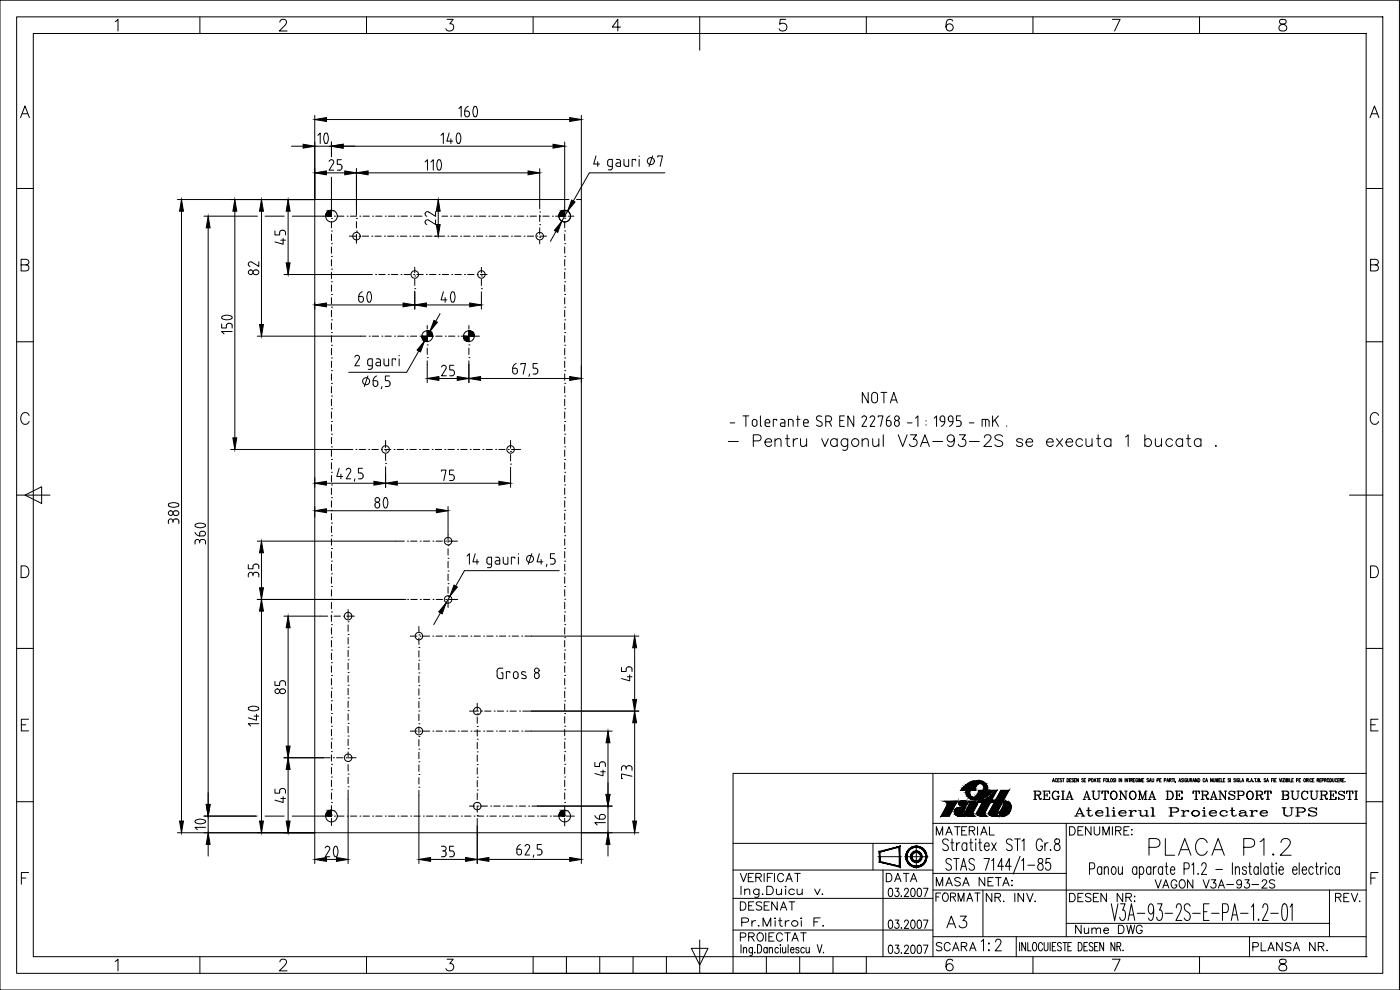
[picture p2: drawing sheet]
<svg xmlns="http://www.w3.org/2000/svg" width="420mm" height="297mm" viewBox="0 0 420 297" stroke-linecap="round" stroke-linejoin="round" font-family="sans-serif">
<defs><g id="words">
<g font-size="10.1">
<text x="136.2" y="37.7">160</text>
<text x="125.2" y="53.6">110</text>
<text x="72" y="101.6" transform="rotate(-90 72 101.6)">150</text>
<text x="109.4" y="155.2">80</text>
<text x="56.1" y="158.4" transform="rotate(-90 56.1 158.4)">380</text>
<text x="63.9" y="164.4" transform="rotate(-90 63.9 164.4)">360</text>
<text x="80.1" y="219.1" transform="rotate(-90 80.1 219.1)">140</text>
<text x="63.9" y="252.9" transform="rotate(-90 63.9 252.9)">10</text>
<text x="94.2" y="259.6">20</text>
</g>
<g font-size="9.7">
<text x="91.4" y="45.5">10</text>
<text x="131.2" y="45.5">140</text>
<text x="104.4" y="93.1">60</text>
<text x="129.5" y="93.1">40</text>
</g>
<text font-size="8.8" x="343.6" y="257.9">PLACA P1.2</text>
<text font-size="7.5" x="107.6" y="117.8">6,5</text>
<g font-size="7.1">
<text x="182.7" y="248.7" transform="rotate(-90 182.7 248.7)">16</text>
<text x="282.9" y="279.8">A3</text>
<text x="293.2" y="286.5">1:2</text>
</g>
<g font-size="6.6">
<text x="97.4" y="52.2">25</text>
<text x="131.6" y="68.4" transform="rotate(-90 131.6 68.4)">22</text>
<text x="86.4" y="74.4" transform="rotate(-90 86.4 74.4)">45</text>
<text x="78.7" y="83.6" transform="rotate(-90 78.7 83.6)">82</text>
<text x="131.2" y="113.9">25</text>
<text x="257.5" y="122.1">NOTA</text>
<text x="131.2" y="145.3">75</text>
<text x="78.7" y="174.3" transform="rotate(-90 78.7 174.3)">35</text>
<text x="86.4" y="209.2" transform="rotate(-90 86.4 209.2)">85</text>
<text x="190.5" y="205.7" transform="rotate(-90 190.5 205.7)">45</text>
<text x="182.7" y="233.9" transform="rotate(-90 182.7 233.9)">45</text>
<text x="190.5" y="234.9" transform="rotate(-90 190.5 234.9)">73</text>
<text x="86.4" y="242" transform="rotate(-90 86.4 242)">45</text>
<text x="131.2" y="258.2">35</text>
</g>
<text font-size="6.2" x="220.8" y="274.5">DESENAT</text>
<g font-size="5.7">
<text x="309" y="240.9">REGIA AUTONOMA DE TRANSPORT BUCURESTI</text>
<text x="279.8" y="251.9">MATERIAL</text>
<text x="319.6" y="251.9">DENUMIRE:</text>
<text x="321.4" y="246.2">Atelierul Proiectare UPS</text>
<text x="220.8" y="265.6">VERIFICAT</text>
<text x="264.6" y="265.6">DATA</text>
<text x="279.8" y="267.1">MASA NETA:</text>
<text x="345.4" y="267.8">VAGON V3A-93-2S</text>
<text x="279.8" y="271.6">FORMAT</text>
<text x="294.9" y="271.6">NR. INV.</text>
<text x="319.6" y="271.6">DESEN NR:</text>
<text x="399.7" y="271.6">REV.</text>
<text x="221.2" y="279">Pr.Mitroi F.</text>
<text x="321.7" y="281.2">Nume DWG</text>
<text x="220.8" y="283.6">PROIECTAT</text>
<text x="279.8" y="286.5">SCARA</text>
<text x="374.6" y="286.5">PLANSA NR.</text>
</g>
</g></defs>
<!-- layer: 0 -->
<g fill="none" stroke="#000" stroke-width=".3">
<path d="M0 .1h420v296.9h-420zM5 5.1h410v286.9h-410zM10 10.1h400v276.9h-400zM34.6 6.5l.8-.7v3.5M60 5.1v5M84 6.6l.3-.6 1-.2a.85 .85 0 0 1 .5 1.3l-2 2.2h2.4M110 5.1v5M134.2 5.8h1.8l-1 1.3a1.12 1.12 0 0 1 1.2 1.3 1.12 1.12 0 0 1-1.5 .9l-.5-.2-.4-.5M160 5.1v5M186.2 8.1h-2.5l1.7-2.3v3.5M210 5.1v10M235.8 5.8h-1.6l-.2 1.5a1.23 1.23 0 0 1 1.9 0 1.23 1.23 0 0 1-.3 1.8 1.23 1.23 0 0 1-1.8-.5"/>
<path d="M260 5.1v5M285.9 6.3a1 1 0 0 0-1-.5 1 1 0 0 0-.8 .7 2.53 2.53 0 0 0 .3 2.6 1.09 1.09 0 0 0 1.6-.4 1.09 1.09 0 0 0-.7-1.5 1.09 1.09 0 0 0-1.4 .9M310 5.1v5M333.8 5.8h2.4l-1.7 3.5M360 5.1v5M384.2 6a.7 .7 0 0 0 .3 1.1 1.45 1.45 0 0 1 1.7 1.5 1.22 1.22 0 0 1-1.4 .7 1.22 1.22 0 0 1-1-1.2 1.59 1.59 0 0 1 1.7-1 .7 .7 0 0 0 .3-1.1l-.5-.2zM6.2 35.3l1.3-3.5 1.3 3.5M6.7 34.1h1.6M411.2 35.3l1.3-3.5 1.3 3.5M411.7 34.1h1.6M5 56.6h5M170.8 59.9h-76.3v190h80v-190h-1.5"/>
<path d="M178.9 46.8l-.7 2.4h1.7M179.4 48.5v1.4M183.8 49.9h-1.1l-.3-.4v-1.1l.3-.5 1.1-.1v2.6l-.4 .5-.9 .1M185 47.8l.8 .1 .4 .5v1.5h-.9a.52 .52 0 0 1-.5-.5 .52 .52 0 0 1 .6-.5h.8M187.3 47.8v1.7l.3 .4h1.1v-2.1M190.8 48.2v-.4h-1.1v2.1M191.8 46.8v.1M191.8 47.8v2.1M195.8 46.8l-1 3.1M197.4 47.1v-.3h1.4l-.7 3.1M199.5 51.9h-22.6l-11.7 20.5M410 56.6h5"/>
<path d="M6.3 79.5l2-.2a.82 .82 0 0 0 0-1.3l-2-.2v3.5h1.5a.92 .92 0 0 0 .9-.9 .92 .92 0 0 0-.9-.9M97 64.9h2.4M99.5 76.9h.1M99.5 73.1h.1M99.5 69.3h.1M99.5 65.5h.1M99.5 62.4v2.2M99.5 66.5v1.9M99.5 70.3v1.9M99.5 74.1v1.9M99.5 77.9v1.9M100.4 64.9h.1"/>
<path d="M101.3 64.9h1.9M104.2 64.9h.1M104.8 70.9h2M105.1 64.9h1.9M107 65.5h.1M107 69.4h.1M107 61.9v2.7M107 66.5v1.9M107 70.3v2.7M107.8 70.9h.1M108 64.9h.1M108.7 70.9h1.9"/>
<path d="M108.9 64.9h1.9M111.6 70.9h.1M111.8 64.9h.1M112.5 70.9h1.9M112.8 64.9h1.9M115.4 70.9h.1M115.6 64.9h.1M116.3 70.9h1.9M116.6 64.9h1.9M119.2 70.9h.1M119.4 64.9h.1M120.1 70.9h1.9"/>
<path d="M120.4 64.9h1.9M123 70.9h.1M123.2 64.9h.1M124 70.9h1.9M126.8 70.9h.1M127.8 70.9h1.9M130.6 70.9h.1M131.6 70.9h1.9M132.6 64.9h1.7M134.4 70.9h.1M135.3 64.9h.1M135.4 70.9h1.9"/>
<path d="M136.2 64.9h1.9M138.2 70.9h.1M139.1 64.9h.1M139.2 70.9h1.9M140 64.9h2M142 70.9h.1M142.9 64.9h.1M143 70.9h1.9M143.9 64.9h1.9M145.9 70.9h.1M146.7 64.9h.1M146.8 70.9h1.9"/>
<path d="M147.7 64.9h1.9M149.7 70.9h.1M150.5 64.9h.1M150.6 70.9h1.9M151.5 64.9h1.9M153.5 70.9h.1M154.3 64.9h.1M154.4 70.9h1.9M155.3 64.9h1.9M157.3 70.9h.1M158.1 64.9h.1M158.2 70.9h1.9"/>
<path d="M159.1 64.9h1.9M161.1 70.9h.1M162 64.9h.1M162 63.6h.1M162 67.4h.1M162 71.2h.1M162 61.7v.9M162 64.6v1.9M162 68.4v1.9M162 72.2v.9M162.1 70.9h1.9M162.9 64.9h1.9"/>
<path d="M165.8 64.9h.1M166.7 64.9h1.9M169.5 76.9h.1M169.5 73.1h.1M169.5 69.3h.1M169.5 65.5h.1M169.5 62.3v2.2M169.5 66.4v2M169.5 70.3v1.9M169.5 74.1v1.9M169.5 77.9v1.9M169.6 64.9h.1"/>
<path d="M170.5 64.9h1.7M411.3 79.5l2-.2a.82 .82 0 0 0 0-1.3l-2-.2v3.5h1.5a.92 .92 0 0 0 .9-.9 .92 .92 0 0 0-.9-.9M99.5 99.8h.1M99.5 96h.1M99.5 92.2h.1M99.5 88.4h.1M99.5 84.6h.1M99.5 80.7h.1M99.5 81.7v1.9M99.5 85.5v1.9M99.5 89.3v1.9M99.5 93.1v1.9"/>
<path d="M99.5 96.9v1.9M120.3 82.4h.1M121.3 82.4h1.9M124.2 82.4h.1M124.5 82.8h.1M124.5 86.6h.1M124.5 80.2v1.6M124.5 83.8v1.9M124.5 87.6v1.6M125.1 82.4h1.9M128.2 99.7h.1M128.2 97.7v1"/>
<path d="M132.1 94.1l-10.1 17.6h-17.3M140.7 99.7h.1M140.7 97.7v1M144.2 82.4h2M144.5 80.2v1.6M169.5 99.8h.1M169.5 96h.1M169.5 92.2h.1M169.5 88.4h.1M169.5 84.5h.1M169.5 80.7h.1M169.5 81.7v1.9"/>
<path d="M169.5 85.5v1.9M169.5 89.3v1.9M169.5 93.1v1.9M169.5 96.9v1.9M5 102.5h5M99.5 118.8h.1M99.5 115h.1M99.5 111.2h.1M99.5 107.4h.1M99.5 103.6h.1M99.5 100.7v1.9M99.5 104.5v2"/>
<path d="M99.5 108.4v1.9M99.5 112.2v1.9M99.5 116v1.9M99.5 119.8v1.9M106.5 107.1a.71 .71 0 0 1 .9-.4 .71 .71 0 0 1 .4 1l-1.3 2.1h1.4M108.2 100.9h1.6M110.8 100.9h.1M111 109.8l-.6-.4v-1.4l.3-.3h1v2.5M111.7 100.9h1.9M113 107.7h.8l.4 .6v1.5h-.9a.52 .52 0 0 1-.5-.6 .52 .52 0 0 1 .5-.5h.9M114.6 100.9h.1M115.2 107.7l.1 1.7 .6 .4h.7v-2.1"/>
<path d="M115.5 100.9h2M118.4 100.9h.1M118.7 108v-.3h-1v2.1M119.4 100.9h1.9M119.8 106.6v.2M119.8 107.7v2.1M122.2 100.9h.1M123.2 100.9h1.9M126 100.9h.1M127 100.9h1.9M128.2 103.5h.1M128.2 107.3h.1"/>
<path d="M128.2 100.6v1.9M128.2 104.4v1.9M128.2 108.3v1M129.8 100.9h.1M130.8 100.9h1.9M133.6 100.9h.1M134.6 100.9h1.9M137.5 100.9h.1M138.4 100.9h1.9M140.7 103.5h.1M140.7 107.3h.1M140.7 100.6v1.9"/>
<path d="M140.7 104.4v1.9M140.7 108.3v1M141.3 100.9h.1M142.2 100.9h1.7M169.5 118.8h.1M169.5 115h.1M169.5 111.2h.1M169.5 107.4h.1M169.5 103.6h.1M169.5 100.7v1.9M169.5 104.5v2M169.5 108.4v1.9"/>
<path d="M169.5 112.2v1.9M169.5 116v1.9M169.5 119.8v1.9M410 102.5h5M8.7 124.6a1.29 1.29 0 0 0-1.4-.8 1.29 1.29 0 0 0-1.1 1.3 1.54 1.54 0 0 0 .4 1.7 1.54 1.54 0 0 0 1.6 .3l.5-.6M99.5 137.9h.1M99.5 134.1h.1M99.5 130.3h.1M99.5 126.5h.1M99.5 122.6h.1M99.5 123.6v1.9M99.5 127.4v1.9"/>
<path d="M99.5 131.2v1.9M99.5 135v1.9M99.5 138.8v1.9M103.2 134.9h2.7M106.8 134.9h.1M107.8 134.9h1.9M110.6 134.9h.1M111.6 134.9h1.9M114.5 134.9h.1M115.4 134.9h1.9M115.7 135.3h.1M115.7 139.1h.1"/>
<path d="M115.7 132.2v2.1M115.7 136.2v1.9M118.3 134.9h.1M119.2 134.9h1.9M122.1 134.9h.1M123 134.9h1.9M125.9 134.9h.1M126.8 134.9h1.9M129.7 134.9h.1M130.7 134.9h1.9M133.5 134.9h.1M134.5 134.9h1.9"/>
<path d="M137.3 134.9h.1M138.3 134.9h1.9M141.1 134.9h.1M142.1 134.9h1.9M144.9 134.9h.1M145.9 134.9h1.9M148.7 134.9h.1M149.7 134.9h1.9M152.6 134.9h.1M153.2 135.4h.1M153.2 139.3h.1M153.2 132.1v2.4"/>
<path d="M153.2 136.4v1.9M153.5 134.9h2.7M169.5 137.9h.1M169.5 134.1h.1M169.5 130.3h.1M169.5 126.5h.1M169.5 122.6h.1M169.5 123.6v1.9M169.5 127.4v1.9M169.5 131.2v1.9M169.5 135v1.9M169.5 138.8v1.9"/>
<path d="M219.1 126.9h1.4M223 124.8h1.7M223.8 124.8v3.1M226 126l.5-.2 .5 .2 .2 1.2a.71 .71 0 0 1-.7 .7 .71 .71 0 0 1-.7-.7zM228.2 124.8v2.8l.4 .3M229.6 126.9h1.4a.74 .74 0 0 0-.5-1 .74 .74 0 0 0-.9 .6v.9M229.6 127.4l.6 .5M230.1 127.9h.9M233.1 126.2v-.4h-1v2.1M234.3 125.8l.9 .1 .4 .5v1.5h-.9a.53 .53 0 0 1-.5-.5 .53 .53 0 0 1 .5-.5h.9M236.6 127.9v-2.1l1 .1 .4 .3v1.7M239.1 125.8h1"/>
<path d="M239.4 124.8v3.1M241.2 126.9h1.4a.73 .73 0 0 0-.5-1 .73 .73 0 0 0-.9 .6v1.2l.5 .2h.9M246.6 124.9a.89 .89 0 0 0-1.1-.1 .89 .89 0 0 0-.4 1l1.3 .8a.75 .75 0 0 1 .2 1.1 .75 .75 0 0 1-1.1 .1l-.5-.2M247.8 126.5h.9a.87 .87 0 0 0 .9-.8 .87 .87 0 0 0-.9-.9h-.9v3.1M248.9 126.5l.7 1.4M252 126.2h1.1M253.4 124.8h-1.4v3.1h1.4M256.2 124.8v3.1l-1.7-3.1v3.1M258.7 125.3a.71 .71 0 0 1 .9-.5 .71 .71 0 0 1 .4 1l-1.3 2.1h1.4M261.1 125.3a.71 .71 0 0 1 1-.5 .71 .71 0 0 1 .3 1l-1.3 2.1h1.4M263.6 125.1v-.3h1.4l-.7 3.1M266 126.2h.7a.82 .82 0 0 1 .7 1 .82 .82 0 0 1-1.2 .5z"/>
<path d="M267.1 124.8l-.6 .4-.5 1M268.7 126.4a.78 .78 0 0 1 1.1 .1 .78 .78 0 0 1-.2 1.1 .78 .78 0 0 1-1.1-.1zM272.3 126.9h1.4M274.8 125.5l.7-.7v3.1M277.9 126.2v.2M277.9 127.4v.2M280.4 125.5l.7-.7v3.1M283.5 126.5h-.7a.82 .82 0 0 1-.7-1.2 .82 .82 0 0 1 1.4-.1v.3a1.92 1.92 0 0 1-1 2.4M285.3 126.5h.7M285.3 126.5a.82 .82 0 0 1-.7-1.2 .82 .82 0 0 1 1.3-.1l.1 .3a1.94 1.94 0 0 1-1.1 2.4M288.3 124.8h-1.3v1.4h1l.4 .7M288.4 126.9v.3"/>
<path d="M288.4 127.2l-.4 .7h-1M290.9 126.9h1.4M294.7 127.9v-2.1l2 .2 .1 1.9M295.8 125.8v2.1M297.9 124.8v3.1M298.6 126l1.1 1.9M299.6 124.8l-1.7 1.9M302.1 127.8v.1M413.7 124.6a1.28 1.28 0 0 0-1.4-.8 1.28 1.28 0 0 0-1.1 1.3 1.53 1.53 0 0 0 .4 1.7 1.53 1.53 0 0 0 1.6 .3l.5-.6M5 148.6h10M7.5 148.6l5-2.6v5.1zM99.5 156.9h.1"/>
<path d="M99.5 153.1h.1M99.5 149.3h.1M99.5 145.5h.1M99.5 141.7h.1M99.5 142.6v2M99.5 146.5v1.9M99.5 150.3v1.9M99.5 154.1v1.9M99.5 157.9v1.9M115.7 140v2.2M153.2 140.2v2.4M169.5 156.9h.1"/>
<path d="M169.5 153.1h.1M169.5 149.3h.1M169.5 145.5h.1M169.5 141.7h.1M169.5 142.6v2M169.5 146.5v1.9M169.5 150.3v1.9M169.5 154.1v1.9M169.5 157.9v1.9M405 148.6h10M6.3 169.8h1.2a1.87 1.87 0 0 1 1.2 1.7 1.87 1.87 0 0 1-1.2 1.8h-1.2zM99.5 179.8h.1"/>
<path d="M99.5 176h.1M99.5 172.2h.1M99.5 168.4h.1M99.5 164.6h.1M99.5 160.7h.1M99.5 161.7v1.9M99.5 165.5v1.9M99.5 169.3v1.9M99.5 173.1v1.9M99.5 176.9v1.9M118.7 162.4h2.6M118.7 179.9h2.7"/>
<path d="M122.3 162.4h.1M122.3 179.9h.1M123.2 162.4h1.9M123.3 179.9h1.9M126.1 162.4h.1M126.1 179.9h.1M127.1 162.4h1.9M127.1 179.9h1.9M129.9 162.4h.1M130 179.9h.1M130.9 162.4h1.9M130.9 179.9h1.9"/>
<path d="M133.7 162.4h.1M133.8 179.9h.1M134.5 163.7h.1M134.5 167.5h.1M134.5 171.3h.1M134.5 175.1h.1M134.5 178.9h.1M134.5 160.4v2.3M134.5 164.7v1.9M134.5 168.5v1.9M134.5 172.3v1.9M134.5 176.1v1.9"/>
<path d="M134.5 179.9v2.4M134.7 162.4h2.6M134.7 179.9h2.7M140.2 166.8l.7-.7v3.2M142.6 166.1l-.7 2.5h1.8M143.2 167.9v1.4M147.5 169.3l-1-.1-.3-.3-.1-1.1 .4-.6h1v2.5l-.4 .6h-.8M148.7 167.2h.9l.4 .6v1.5h-.9a.52 .52 0 0 1-.5-.5 .52 .52 0 0 1 .5-.6h.9M151 167.2l.1 1.7 .3 .3 1 .1v-2.1M154.5 167.5v-.3h-1v2.1M155.6 166.1v.2M155.6 167.2v2.1"/>
<path d="M159.6 166.1l-1.1 3.2M161.9 166.1l-.7 2.5h1.7M162.4 167.9v1.4M164.1 169.3l-.1 .7M166.4 166.1h-1.2v1.4l1 .1 .4 .6M166.6 168.2v.4M166.6 168.6l-.4 .6-1 .1M167.8 171.2h-28.4l-9.2 16.2M169.5 179.8h.1M169.5 176h.1M169.5 172.2h.1M169.5 168.4h.1"/>
<path d="M169.5 164.6h.1M169.5 160.7h.1M169.5 161.7v1.9M169.5 165.5v1.9M169.5 169.3v1.9M169.5 173.1v1.9M169.5 176.9v1.9M411.3 169.8h1.2a1.87 1.87 0 0 1 1.2 1.7 1.87 1.87 0 0 1-1.2 1.8h-1.2zM5 194.5h5M96 184.9h2.4M99.3 184.9h.1M99.5 198.8h.1"/>
<path d="M99.5 195h.1M99.5 191.2h.1M99.5 187.4h.1M99.5 183.6h.1M99.5 180.7v2M99.5 184.6v1.9M99.5 188.4v1.9M99.5 192.2v1.9M99.5 196v1.9M99.5 199.8v1.9M100.3 184.9h1.9M103.1 184.9h.1"/>
<path d="M104.1 184.9h2.3M104.5 186.6h.1M104.5 190.4h.1M104.5 194.2h.1M104.5 198h.1M104.5 182.9v2.7M104.5 187.5v1.9M104.5 191.3v1.9M104.5 195.1v1.9M104.5 198.9v1.9M123.1 190.9h2M125.7 198.1h.1"/>
<path d="M125.7 194.3h.1M125.7 190.5h.1M125.7 188v1.5M125.7 191.4v1.9M125.7 195.2v1.9M125.7 199v2M126.1 190.9h.1M127 190.9h1.9M129.9 190.9h.1M130.8 190.9h1.9M133.7 190.9h.1M134.7 190.9h1.9"/>
<path d="M137.5 190.9h.1M138.5 190.9h1.9M141.3 190.9h.1M142.3 190.9h1.9M145.1 190.9h.1M146.1 190.9h1.9M148.9 190.9h.1M149.9 190.9h1.9M152.7 190.9h.1M153.7 190.9h1.9M156.6 190.9h.1M157.5 190.9h2"/>
<path d="M169.5 198.8h.1M169.5 195h.1M169.5 191.2h.1M169.5 187.4h.1M169.5 183.6h.1M169.5 180.7v2M169.5 184.6v1.9M169.5 188.4v1.9M169.5 192.2v1.9M169.5 196v1.9M169.5 199.8v1.9M410 194.5h5"/>
<path d="M6.4 217.5h1.3M8.6 215.8h-2.2v3.5h2.2M99.5 217.9h.1M99.5 214.1h.1M99.5 210.3h.1M99.5 206.5h.1M99.5 202.7h.1M99.5 203.6v1.9M99.5 207.4v1.9M99.5 211.2v1.9M99.5 215v1.9M99.5 218.8v2"/>
<path d="M104.5 201.8h.1M104.5 205.6h.1M104.5 209.4h.1M104.5 213.2h.1M104.5 217h.1M104.5 202.7v1.9M104.5 206.6v1.9M104.5 210.4v1.9M104.5 214.2v1.9M104.5 218v1.9M123.1 219.4h2M125.7 217.1h.1"/>
<path d="M125.7 213.3h.1M125.7 209.5h.1M125.7 205.7h.1M125.7 201.9h.1M125.7 202.9v1.9M125.7 206.7v1.9M125.7 210.5v1.9M125.7 214.3v1.9M125.7 218.1v1.9M126.1 219.4h.1M127.1 219.4h1.9M129.9 219.4h.1"/>
<path d="M130.9 219.4h1.9M133.7 219.4h.1M134.7 219.4h1.9M137.5 219.4h.1M138.5 219.4h1.9M140.9 213.4h2.6M141.3 219.4h.1M142.3 219.4h1.9M143.2 218h.1M143.2 214.2h.1M143.2 211v2.2M143.2 215.1v1.9"/>
<path d="M143.2 218.9v1.9M144.5 213.4h.1M145.2 219.4h.1M145.4 213.4h2M146.1 219.4h1.9M148.3 213.4h.1M149 219.4h.1M149.3 213.4h1.9M149.9 219.4h1.9M150.9 200.5h-.8a.87 .87 0 0 0-.9 .8v1.4a.87 .87 0 0 0 .9 .9h.8v-1.7h-.5M152.1 213.4h.1M152.8 219.4h.1"/>
<path d="M153 201.9v-.4h-1v2.1M153.1 213.4h1.9M153.7 219.4h1.9M154.3 201.7l.5-.2 .5 .2 .2 1.2a.7 .7 0 0 1-.7 .7 .7 .7 0 0 1-.7-.7zM155.9 213.4h.1M156.6 219.4h.1M156.7 202.3l1 .5a.53 .53 0 0 1 .1 .7 .53 .53 0 0 1-.8 .1l-.5-.2M156.9 213.4h2.6M157.5 219.4h2.1M157.8 201.7l-1-.2-.3 .5 .2 .3M160.6 202.1a.78 .78 0 0 1 1.1 .1 .78 .78 0 0 1-.2 1.1 .78 .78 0 0 1-1.1-.1zM169.5 217.9h.1"/>
<path d="M169.5 214.1h.1M169.5 210.3h.1M169.5 206.5h.1M169.5 202.7h.1M169.5 203.6v1.9M169.5 207.4v1.9M169.5 211.2v1.9M169.5 215v1.9M169.5 218.8v2M411.4 217.5h1.3M413.6 215.8h-2.2v3.5h2.2M97 227.4h2.1"/>
<path d="M99.5 236.9h.1M99.5 233.1h.1M99.5 229.3h.1M99.5 225.5h.1M99.5 221.7h.1M99.5 222.7v1.9M99.5 226.5v1.9M99.5 230.3v1.9M99.5 234.1v1.9M99.5 237.9v1.9M100 227.4h.1M101 227.4h1.9"/>
<path d="M103.9 227.4h.1M104.5 220.8h.1M104.5 224.6h.1M104.5 228.5h.1M104.5 232.3h.1M104.5 236.1h.1M104.5 221.8v1.9M104.5 225.6v1.9M104.5 229.4v1.9M104.5 233.2v1.9M104.5 237v2.7M104.8 227.4h2.1"/>
<path d="M125.7 236.2h.1M125.7 232.4h.1M125.7 228.6h.1M125.7 224.8h.1M125.7 221h.1M125.7 221.9v1.9M125.7 225.7v1.9M125.7 229.5v1.9M125.7 233.3v1.9M125.7 237.1v1.6M143.2 237h.1M143.2 233.2h.1"/>
<path d="M143.2 229.4h.1M143.2 225.6h.1M143.2 221.8h.1M143.2 222.7v1.9M143.2 226.6v1.9M143.2 230.4v1.9M143.2 234.2v1.9M143.2 238v1.9M169.5 236.9h.1M169.5 233.1h.1M169.5 229.3h.1M169.5 225.5h.1"/>
<path d="M169.5 221.7h.1M169.5 222.7v1.9M169.5 226.5v1.9M169.5 230.3v1.9M169.5 234.1v1.9M169.5 237.9v1.9M280 232v55M288.3 237.1h1.2M289.3 236l-.3 .3M290.4 236.2a2.34 2.34 0 0 0 1.5 3.7M291.1 237.1a1.48 1.48 0 0 0 .6 2M291.7 239.2h.2"/>
<path d="M291.8 236.2l-.1 .9h.9v-.4M291.9 239.2l.4 .1M292.7 236.4l-.1 .3M292.7 236.3v.1M293.2 234.3l-1.3 .1-1.2 .5M293.2 234.3l1.5 .2 1 .6M293.6 238l-.5 .9-.8 .4M293.6 238h.1M293.6 237.9v.1M293.6 237.9h.1M293.7 237.1h1l-.2 1M293.7 237.6l-.1 .3"/>
<path d="M293.7 237.1v.5M293.7 237.6h.1M293.7 235.1l-1 1.2M294.1 235l-.4 .1M294.1 235l.6 .2a1.37 1.37 0 0 1 .7 1.5M295.4 236.7l-.1 .4M295.7 235.1l.2 .2M295.7 239.8l-1 .4-1.4 .2M295.9 235.3l.5 1-.1 .8M296.3 237.1l-.4 1M296.8 237.1h1.3M297 238.9l1.6-1.8h.5l-1.5 3h1.4l-.4 .7h-1.4l-1.6 3 .1 .7 .5 .4h-1.7a1.01 1.01 0 0 1-1.2-1.2l1.5-2.9h-1.4"/>
<path d="M297.5 237.8h.1M300.4 237.1h2.4l-3.6 6.7 .1 .7 .5 .4h-1.7a1 1 0 0 1-1.2-1.2l1.3-2.6h.6l.8-1.4h-.6zM315.9 234.6l.3-1 .3 1M316 234.3h.3M317.2 233.8a.29 .29 0 0 0-.3-.2 .29 .29 0 0 0-.2 .4v.2a.29 .29 0 0 0 .2 .4 .29 .29 0 0 0 .3-.2M317.4 234.1h.3M317.9 233.6h-.5v1M318.7 233.7h-.6l.5 .5a.27 .27 0 0 1-.1 .4 .27 .27 0 0 1-.4-.2M318.9 233.6h.5M319.1 233.6v1M320.2 233.6a.5 .5 0 0 1 .6 .5 .5 .5 0 0 1-.6 .5zM321 234.1h.3"/>
<path d="M321.5 233.6h-.5v1M322.2 233.7h-.5l.4 .5a.27 .27 0 0 1 0 .4 .27 .27 0 0 1-.4-.2M322.4 234.1h.3M322.9 233.6h-.5v1M323.6 233.6v1l-.5-1v1M325.1 233.7h-.5l.5 .5a.27 .27 0 0 1-.1 .4 .27 .27 0 0 1-.4-.2M325.4 234.1h.3M325.8 233.6h-.4v1M326.8 234.1h.4v-.5h-.4v1M327.7 233.6h.1a.48 .48 0 0 1 .3 .5 .48 .48 0 0 1-.4 .4zM328.3 234.6l.3-1 .3 1M328.5 234.3h.3"/>
<path d="M329.2 233.6h.5M329.4 233.6v1M329.8 234.1h.3M330.3 233.6h-.5v1M331.2 234.1h.3M331.7 233.6h-.5v1M332 233.6h.1a.48 .48 0 0 1 .4 .5 .48 .48 0 0 1-.5 .4zM332.7 233.6v1h.4M333.4 233.6h.1a.48 .48 0 0 1 .4 .5 .48 .48 0 0 1-.5 .4zM334.6 233.7h-.5l.4 .5a.27 .27 0 0 1 0 .4 .27 .27 0 0 1-.4-.2M334.8 233.6v1M335.8 233.6v1"/>
<path d="M336.6 233.6v1l-.5-1v1M337.6 233.6v1M338.4 233.6v1l-.5-1v1M338.7 233.6h.5M339 233.6v1M339.4 234.1l.4-.1v-.4h-.4v1M339.6 234.1l.3 .5M340.2 234.1h.3M340.6 233.6h-.4v1M341.4 233.8a.29 .29 0 0 0-.3-.2 .29 .29 0 0 0-.2 .4v.2a.29 .29 0 0 0 .2 .4 .29 .29 0 0 0 .3-.4h-.2M341.6 233.6v1M341.9 234.6v-1l.3 1 .3-1v1"/>
<path d="M342.8 234.1h.3M343.3 233.6h-.5v1M344.7 233.7h-.5l.4 .5a.27 .27 0 0 1 0 .4 .27 .27 0 0 1-.4-.2M344.9 234.6l.3-1 .3 1M345 234.3h.4M345.7 233.6v.7l.3 .3 .3-.3v-.7M347.2 234.1h.5v-.5h-.5v1M348 234.1h.3M348.5 233.6h-.5v1M349.4 234.1h.5v-.5h-.5v1M350.2 234.6l.3-1 .3 1M350.3 234.3h.4"/>
<path d="M351 234.1l.4-.1v-.4h-.4v1M351.2 234.1l.3 .5M351.8 233.6h.5M352 233.6v1M352.4 233.6v1M353.8 234.6l.3-1 .3 1M353.9 234.3h.4M355.1 233.7h-.5l.4 .5a.27 .27 0 0 1 0 .4 .27 .27 0 0 1-.4-.2M355.3 233.6v1M356.2 233.8a.29 .29 0 0 0-.4-.2 .29 .29 0 0 0-.2 .4v.2a.29 .29 0 0 0 .3 .4 .29 .29 0 0 0 .3-.4h-.2M356.4 233.6v.7l.2 .3 .3-.2v-.8M357.2 234.1l.4-.1v-.4h-.4v1"/>
<path d="M357.4 234.1l.3 .5M358 234.6l.3-1 .2 1M358.1 234.3h.3M359.3 233.6v1l-.5-1v1M359.6 233.6a.5 .5 0 0 1 .5 .5 .5 .5 0 0 1-.5 .5zM361.6 233.8a.29 .29 0 0 0-.4-.2 .29 .29 0 0 0-.2 .4v.2a.29 .29 0 0 0 .2 .4 .29 .29 0 0 0 .4-.2M361.8 234.6l.3-1 .3 1M361.9 234.3h.4M363.8 233.6v1l-.5-1v1M364.1 233.6l.2 1 .3-.2v-.8M364.9 234.6v-1l.3 1 .3-1v1M365.8 234.1h.3"/>
<path d="M366.3 233.6h-.5v1M366.5 233.6v1h.5M367.1 234.1h.3M367.6 233.6h-.5v1M369 233.7h-.5l.5 .5a.27 .27 0 0 1-.1 .4 .27 .27 0 0 1-.4-.2M369.3 233.6v1M370.8 233.7h-.5l.4 .5a.27 .27 0 0 1 0 .4 .27 .27 0 0 1-.4-.2M371 233.6v1M371.8 233.8a.29 .29 0 0 0-.3-.2 .29 .29 0 0 0-.2 .4v.2a.29 .29 0 0 0 .3 .4 .29 .29 0 0 0 .2-.4h-.1M372.1 233.6v1h.4M372.7 234.6l.3-1 .3 1M372.8 234.3h.4"/>
<path d="M374.2 234.1l.4-.1 .1-.3-.5-.1v1M374.4 234.1l.3 .5M375.3 234.6l.3-1 .3 1M375.4 234.3h.4M376.5 233.6h.5M376.8 233.6v1M377.5 234.1l.5-.1v-.3l-.5-.1v1l.5-.1-.1-.4M379.9 233.7h-.5l.4 .5a.27 .27 0 0 1 0 .4 .27 .27 0 0 1-.4-.2M380.1 234.6l.3-1 .3 1M380.2 234.3h.4M381.6 234.1h.3M382.1 233.6h-.5v1"/>
<path d="M382.3 233.6v1M382.6 234.1h.2M383 233.6h-.4v1M383.9 233.6l.3 1 .3-1M384.7 233.6v1M385 233.6h.5l-.5 1h.5M385.7 233.6v1M386 234.1l.4-.1 .1-.3-.5-.1v1l.5-.1-.2-.4M386.8 233.6v1M387.1 233.6v1h.4M387.7 234.1h.3M388.2 233.6h-.5v1"/>
<path d="M389.1 234.1h.4l.1-.4-.5-.1v1M389.9 234.1h.2M390.3 233.6h-.4v1M391.4 233.6h.1a.48 .48 0 0 1 .4 .5 .48 .48 0 0 1-.5 .4zM392.1 234.1l.4-.1v-.3l-.4-.1v1M392.3 234.1l.3 .5M392.8 233.6v1M393.7 233.8a.29 .29 0 0 0-.4-.2 .29 .29 0 0 0-.2 .4v.2a.29 .29 0 0 0 .2 .4 .29 .29 0 0 0 .4-.2M393.9 234.1h.3M394.4 233.6h-.5v1M395.3 234.1l.4-.1v-.4h-.4v1M395.5 234.1l.3 .5"/>
<path d="M396.1 234.1h.3M396.5 233.6h-.4v1M396.8 234.1h.4v-.4l-.4-.1v1M397.5 234.1l.5-.1v-.3l-.5-.1v1M397.8 234.1l.2 .5M398.4 233.6h.1a.48 .48 0 0 1 .4 .5 .48 .48 0 0 1-.5 .4zM399.1 233.6a.5 .5 0 0 1 .5 .5 .5 .5 0 0 1-.5 .5zM399.9 233.6v.7l.2 .3 .3-.2v-.8M401.2 233.8a.29 .29 0 0 0-.3-.2 .29 .29 0 0 0-.2 .4v.2a.29 .29 0 0 0 .2 .4 .29 .29 0 0 0 .3-.2M401.5 234.1h.2M401.9 233.6h-.4v1M402.2 234.1l.4-.1v-.3l-.4-.1v1"/>
<path d="M402.4 234.1l.3 .5M402.9 234.1h.3M403.4 233.6h-.5v1M410 232h-190v60M5 240.5h5M97 244.9h2.4M99.5 244.6h.1M99.5 240.8h.1M99.5 241.7v1.9M99.5 245.5v2.2M100.4 244.9h.1M101.3 244.9h2"/>
<path d="M104.2 244.9h.1M105.2 244.9h1.9M108 244.9h.1M109 244.9h1.9M111.8 244.9h.1M112.8 244.9h1.9M115.6 244.9h.1M116.6 244.9h1.9M119.4 244.9h.1M120.4 244.9h1.9M123.2 244.9h.1M124.2 244.9h1.9"/>
<path d="M127.1 244.9h.1M128 244.9h1.9M130.9 244.9h.1M131.8 244.9h1.9M134.7 244.9h.1M135.6 244.9h1.9M138.5 244.9h.1M139.4 244.9h1.9M140.9 241.9h1.6M142.3 244.9h.1M143.2 244.7h.1M143.2 240.8h.1"/>
<path d="M143.2 241.8v1.9M143.2 245.6v2.2M143.2 244.9h2M143.4 241.9h.1M144.4 241.9h1.9M146.1 244.9h.1M147.1 244.9h1.9M147.2 241.9h.1M148.2 241.9h1.9M149.9 244.9h.1M150.9 244.9h1.9M151.1 241.9h.1"/>
<path d="M152 241.9h1.9M153.7 244.9h.1M154.7 244.9h1.9M154.9 241.9h.1M155.8 241.9h1.9M157.5 244.9h.1M158.5 244.9h1.9M158.7 241.9h.1M159.6 241.9h1.6M161.3 244.9h.1M162.3 244.9h1.9M165.2 244.9h.1"/>
<path d="M166.1 244.9h1.9M169 244.9h.1M169.5 244.6h.1M169.5 240.8h.1M169.5 241.7v1.9M169.5 245.5v2.3M169.9 244.9h2.5M220 253h60M262 253v8M263.5 257h7M271.5 257h7M275 253.5v7"/>
<path d="M280 247h130M283.3 240.4h4.1M284.6 252.2a.87 .87 0 0 0-1.1-.5 .87 .87 0 0 0-.5 1.2l1.1 .6a.92 .92 0 0 1 .3 1.5 .92 .92 0 0 1-1.5-.3M285.5 258.1a.83 .83 0 0 0-1.3-.4 .83 .83 0 0 0 .2 1.4l.7 .3a.88 .88 0 0 1 .2 1.5 .88 .88 0 0 1-1.4-.3M285.7 251.7v2.8l.1 .5 .5 .2M286.2 257.6h1.6M286.9 241.1l-2 3.8h-2.5l1.8-3.2M287 257.6v3.5M287.1 252.9v2.3M288.6 259.9h1.2M289.2 243.4l.7-1.3-2.2 .2a1.29 1.29 0 0 0-1.2 1.3 1.29 1.29 0 0 0 1.3 1.3h2l-.7-.4M290.1 253.4l-.5-.5a1.19 1.19 0 0 0-.9 1.1 1.19 1.19 0 0 0 .9 1.2l.5-.5"/>
<path d="M290.1 252.9v2.3M290.5 240.4h1.4M290.6 240.4l.2 .3 .2 .5-1.4 2.5a1 1 0 0 0 1.2 1.2h1.8l-.5-.4-.2-.5 1.2-2.4M291.4 251.7v2.8l.1 .5 .5 .2M292.4 258.1a.82 .82 0 0 0-1.1-.5 .82 .82 0 0 0-.4 1.2l1.1 .6a.88 .88 0 0 1 .2 1.5 .88 .88 0 0 1-1.4-.3M292.8 252.9v2.3M294.1 251.7v2.8l.1 .5 .5 .2M295.3 257.6h1.6l-1.1 3.5M295.4 253.9h1.5v-.4a.68 .68 0 0 0-1.1-.5 1.28 1.28 0 0 0 .6 2.2l.5-.5M297.6 258.3l.6-.7v3.5M297.6 252.9l1.4 2.3M299 252.9l-1.4 2.3"/>
<path d="M301.2 259.9h-1.7l1.1-2.3v3.5M301.2 240.4a1.99 1.99 0 0 1 2.1 1.1 1.99 1.99 0 0 1-.4 2.3l-.8 .8a1.86 1.86 0 0 1-1.8 .1M301.3 241.5l-1.4 2.5 .4 .7M303.5 259.9h-1.7l1.1-2.3v3.5M303.8 252.2a.87 .87 0 0 0-1.2-.5 .87 .87 0 0 0-.4 1.2l1.1 .6a.92 .92 0 0 1 .2 1.5 .92 .92 0 0 1-1.5-.3M304.5 251.7h1.7M305.4 251.7v3.5M306.1 256.9l-2 5.4M306.6 258.3l.6-.7v3.5M306.7 252.4l.6-.7v3.5M308.5 259.6h2M311.7 257.8a.86 .86 0 0 0 .7 1.3 .99 .99 0 0 1 .7 1.3 .99 .99 0 0 1-1.4 .5 1.4 1.4 0 0 1 1.1-2.1 .76 .76 0 0 0-.3-1.2z"/>
<path d="M312.8 252.5a.86 .86 0 0 0-.8-.8 .86 .86 0 0 0-.9 .8v1.9a.91 .91 0 0 0 1.2 .8 .91 .91 0 0 0 .5-1.3h-.6M313.6 252.9v2.3M314.6 252.9a.9 .9 0 0 0-1 1M315.1 257.6h-1.1l-.1 1.5a.76 .76 0 0 1 .7-.4 .76 .76 0 0 1 .6 .6 1.08 1.08 0 0 1 .1 1.3 1.08 1.08 0 0 1-1.3 .3l-.2-.5M315.3 254.9v.3l.1-.2M316.7 251.9a.81 .81 0 0 0 .2 1.1 1.15 1.15 0 0 1 1.2 .9 1.15 1.15 0 0 1-.6 1.3 1.02 1.02 0 0 1-1.1-.8 1.02 1.02 0 0 1 .7-1.2l.5-.2a.73 .73 0 0 0 .4-.7 .73 .73 0 0 0-.5-.6zM320 247v34M350 258.9v2.8l.1 .5 .5 .2M357.7 259.5l.5-.6v3.5M360.7 259.7l.1-.5a.75 .75 0 0 1 1.1-.1 .75 .75 0 0 1 0 1.1l-1.3 2.2h1.5M369.9 258.9v3.5M375.1 258.9v2.8l.1 .5 .4 .2"/>
<path d="M378.4 258.9v3.5M381.7 258.9v2.8l.1 .5 .5 .2M389.9 258.9v3.5M395.1 258.9v2.8l.1 .5 .5 .2M397.9 258.9v.3zM410 240.5h5M6.4 263.5h1.3M8.6 261.8h-2.2v3.5M220 279h60M220 269.5h60M220 261h60M222.4 265.9v2.5"/>
<path d="M223.5 267.2a1.03 1.03 0 0 1 1.4-.3l.1 1.5M223.5 266.7v1.7M227.8 266.7v2a.77 .77 0 0 1-1.3 .4M227.8 267.1a.9 .9 0 0 0-1.4-.2 .9 .9 0 0 0 0 1.4 .9 .9 0 0 0 1.4-.2M230.1 265.9h1a1.28 1.28 0 0 1 1 1.3 1.28 1.28 0 0 1-1 1.2h-1zM233 266.7l.2 1.6a1.03 1.03 0 0 0 1.3-.4M234.5 266.7v1.7M235.8 266.7v1.7M238.4 267.1a.9 .9 0 0 0-1.4-.2 .9 .9 0 0 0 0 1.4 .9 .9 0 0 0 1.4-.2M239.2 266.7l.2 1.6a1.03 1.03 0 0 0 1.3-.4M240.7 266.7v1.7M244.5 266.7l.8 1.7 .8-1.7"/>
<path d="M246.8 268.2l-.1 .1h.3M265 261v26M266.9 266.6l.4-.1a1.63 1.63 0 0 1 0 2.5h-.2a1.84 1.84 0 0 1-.2-2.4zM266.9 276.2l.4-.1a1.64 1.64 0 0 1 0 2.5h-.2a1.85 1.85 0 0 1-.2-2.4zM268.7 266.5h1l-.5 1a.74 .74 0 0 1 .6 1.1 .74 .74 0 0 1-1.3-.1M268.7 276.1h1l-.5 .9a.74 .74 0 0 1 .6 1.1 .74 .74 0 0 1-1.3 0M270.5 268.8v.2l.1-.1M270.5 278.3v.3l.1-.2M271.5 267.1l.4-.6h.3l.4 .5-.3 .8-.9 1.2h1.3M271.5 276.7l.4-.6h.3l.4 .4-.3 .9-.9 1.2h1.3M273.6 266.6l.5-.1a1.61 1.61 0 0 1 0 2.5h-.2a1.84 1.84 0 0 1-.3-2.4zM273.6 276.2l.5-.1a1.63 1.63 0 0 1 0 2.5h-.2a1.85 1.85 0 0 1-.3-2.4z"/>
<path d="M275.5 266.6l.5-.1a1.63 1.63 0 0 1 0 2.5h-.2a1.82 1.82 0 0 1-.3-2.4zM275.5 276.2l.5-.1a1.64 1.64 0 0 1 0 2.5h-.2a1.84 1.84 0 0 1-.3-2.4zM277.1 266.5h1.4l-1 2.5M277.1 276.1h1.4l-1 2.5M280 267h130M280 262.1h40M288.3 261.1l.9-3.5 .9 3.5M295 267v14M320 277h79M327 260.7h1a1 1 0 0 0 .6-.9 1 1 0 0 0-.6-.9h-1v3.5M330.6 260.5l-.4-.5a1.2 1.2 0 0 0-.9 1.2 1.2 1.2 0 0 0 .9 1.2l.4-.5M330.6 260v2.4"/>
<path d="M331.4 260.7l.6-.7 .5 .2 .1 2.2M331.4 260v2.4M333.5 271.2l1 5 1-5M333.9 260.2l.2-.2a1.2 1.2 0 0 1 .9 1.2 1.2 1.2 0 0 1-.9 1.2l-.6-1zM335.6 260l.1 2.2 .6 .2 .5-.7M336.3 271.2h1.4l-.8 1.9h.4a2.22 2.22 0 0 1-.3 3.1 .86 .86 0 0 1-1-1M336.8 260v2.4M338.6 276.2l1-5 1 5M338.9 274.5h1.3M341.2 260.5l-.5-.5a1.2 1.2 0 0 0-.9 1.2 1.2 1.2 0 0 0 .9 1.2l.5-.5M341.2 260v2.4M341.3 274h2.3"/>
<path d="M341.9 260.5l.5-.5a1.2 1.2 0 0 1 .9 1.2 1.2 1.2 0 0 1-.9 1.2l-.5-.5M341.9 260v3.5M345.4 260.5l-.5-.5a1.2 1.2 0 0 0-.9 1.2 1.2 1.2 0 0 0 .9 1.2l.5-.5M345.4 260v2.4M346.1 260v2.4M346.2 272.8l-.3 1.2-.4 .3a1.79 1.79 0 0 1 0-3.1l.4 .2a6.1 6.1 0 0 1 0 4.5l-.7 .3-.4-.3-.1-.4M347 260l-.5 .2-.4 .8M347.4 271.2h1.4l-.8 1.9h.4a2.19 2.19 0 0 1-.3 3.1 .86 .86 0 0 1-1-1M348.9 260.5l-.4-.5a1.2 1.2 0 0 0-.9 1.2 1.2 1.2 0 0 0 .9 1.2l.4-.5M348.9 260v2.4M349.6 274h2.3M351.3 261h1.3v-.3a.61 .61 0 0 0-.4-.6 .61 .61 0 0 0-.6 .1l-.3 .8 .1 .9 .4 .5h.3l.5-.5"/>
<path d="M353 272.4v-.3a.87 .87 0 0 1 1-.9l.4 .4a2.51 2.51 0 0 1-.2 2.2l-1.3 2.4h1.8M355.3 260.7h1a1 1 0 0 0 .6-.9 1 1 0 0 0-.6-.9h-1v3.5M357.2 271.9l-.3-.5a1.08 1.08 0 0 0-1.5 .4 1.08 1.08 0 0 0 .5 1.5 1.62 1.62 0 0 1 1.2 1.2 1.62 1.62 0 0 1-.5 1.7l-.9-.3-.3-.4M357.9 274h2.3M361.2 273.6h1M362.9 271.2h-1.7v5h1.7M363.6 274h2.3M366.9 273.8h1.1a1.62 1.62 0 0 0 0-2.6h-1.1v5M369.5 276.2l1-5 1 5M369.9 274.5h1.3M370.7 260.7l.6-.7 .6 .2 .1 2.2M370.7 260v2.4"/>
<path d="M372.3 274h2.3M374.1 260.5a.62 .62 0 0 0-.6-.5 .62 .62 0 0 0-.6 .5l.1 .4 1 .5a.64 .64 0 0 1 0 .7 .64 .64 0 0 1-.7 .3l-.4-.5M375.6 272.1l.6-.9v5M377.6 260.5l-.4-.5a1.21 1.21 0 0 0-.9 1.2 1.21 1.21 0 0 0 .9 1.2l.4-.5M377.6 260v2.4M377.7 275.7v.5l.1-.3M379 272.4v-.3a.86 .86 0 0 1 1-.9l.4 .4a2.51 2.51 0 0 1-.3 2.2l-1.2 2.4h1.7M380.6 260.5l-.4-.5a1.2 1.2 0 0 0-.9 1.2 1.2 1.2 0 0 0 .9 1.2l.4-.5M380.6 260v2.4M381.4 274h2.2M383 260v2.4M383.8 261h1.3v-.3a.68 .68 0 0 0-.7-.7 1.3 1.3 0 0 0-.6 1.3 1.3 1.3 0 0 0 .9 1.1l.4-.5"/>
<path d="M385 271.4l.7-.2a3 3 0 0 1 .7 2.8l-.4 1.9-.6 .3a2.94 2.94 0 0 1-.7-2.9zM387.2 272.1l.6-.9v5M387.9 261h1.3v-.3a.61 .61 0 0 0-.3-.6 .61 .61 0 0 0-.7 .1l-.3 .8 .1 .9 .5 .5h.3l.4-.5M390.8 261h1.3v-.3a.66 .66 0 0 0-.7-.7 1.31 1.31 0 0 0-.6 1.3 1.31 1.31 0 0 0 .9 1.1l.4-.5M394.1 260.5l-.4-.5a1.2 1.2 0 0 0-.9 1.2 1.2 1.2 0 0 0 .9 1.2l.4-.5M394.8 260h.8M396.3 260v2.4M397.2 260l-.5 .2-.4 .8M397.9 260v2.4M399 267v14M400 260.5l-.4-.5a1.2 1.2 0 0 0-.9 1.2 1.2 1.2 0 0 0 .9 1.2l.4-.5M402 260.5l-.5-.5a1.21 1.21 0 0 0-.8 1.2 1.21 1.21 0 0 0 .8 1.2l.5-.5"/>
<path d="M402 260v2.4M411.4 263.5h1.3M413.6 261.8h-2.2v3.5M34.6 288.5l.8-.7v3.5M60 287v5M84 288.6l.3-.6a1.13 1.13 0 0 1 1.5 .1 1.11 1.11 0 0 1-.3 1.5l-1.7 1.7h2.4M110 287v5M134.2 287.8h1.8l-1 1.3a1.13 1.13 0 0 1 1.2 1.3 1.13 1.13 0 0 1-1.5 .9l-.5-.2-.4-.5M160 287v5h100v-5M170 287v5M180 287v5M190 287v5"/>
<path d="M200 287v5M207.5 284.5h5l-2.5 5zM210 282v10M222.4 283.4v2.5M223.1 284.7l.4-.4 .5 .1 .1 1.5M223.1 284.3v1.6M225.8 284.3l-.1 2.2-.2 .3-.5-.2M225.8 284.6l-.1-.2a.8 .8 0 0 0-1 .5 .8 .8 0 0 0 .5 1l.6-.3M226.5 285.7v.2l.1-.1M227.3 283.4a1.34 1.34 0 0 1 1.3 .9 1.34 1.34 0 0 1-.4 1.5l-.9 .1zM230 287v5M230.3 284.6l-.2-.2a.8 .8 0 0 0-1 .5 .8 .8 0 0 0 .5 1l.7-.3"/>
<path d="M230.3 284.3v1.6M230.9 284.7l.4-.4 .5 .1v1.5M230.9 284.3v1.6M233.6 284.6l-.2-.2a.8 .8 0 0 0-.9 .5 .8 .8 0 0 0 .5 1l.6-.3M234.2 284.3v1.6M234.8 284.3l.1 1.5 .5 .1 .4-.4M235.8 284.3v1.6M236.5 283.4v2.5M237.2 285h1.1l-.2-.6a.8 .8 0 0 0-1 .5 .8 .8 0 0 0 .6 1l.6-.3M239.8 284.6a.51 .51 0 0 0-.5-.4 .51 .51 0 0 0-.5 .4l.1 .3 .8 .3 .1 .4a.5 .5 0 0 1-.5 .3 .5 .5 0 0 1-.5-.3M240 287v5M241.4 284.6l-.2-.2a.8 .8 0 0 0-1 .5 .8 .8 0 0 0 .6 1l.6-.3"/>
<path d="M241.9 284.3l.1 1.5 .4 .1 .5-.4M242.9 284.3v1.6M245.3 283.4l.7 2.5 .7-2.5M247.1 285.7l.1 .1M250 287v5M266.9 283.7l.4-.1a1.63 1.63 0 0 1 0 2.5h-.2a1.85 1.85 0 0 1-.2-2.4zM268.7 283.6h1l-.5 .9a.74 .74 0 0 1 .6 1.2 .74 .74 0 0 1-1.3-.1M270.5 285.8v.3l.1-.1M271.5 284.2l.4-.6 .5 .1 .2 .4-.3 .8-.9 1.2h1.3M273.6 283.7l.5-.1a1.61 1.61 0 0 1 0 2.5h-.2a1.85 1.85 0 0 1-.3-2.4zM275.5 283.7l.5-.1a1.63 1.63 0 0 1 0 2.5h-.2a1.83 1.83 0 0 1-.3-2.4zM277.1 283.6h1.4l-1 2.5"/>
<path d="M280 281h130M285.9 288.3a1.05 1.05 0 0 0-1.5-.3 2.71 2.71 0 0 0 0 3.1 1.09 1.09 0 0 0 1.6-.5 1.09 1.09 0 0 0-.7-1.4 1.09 1.09 0 0 0-1.4 .9M305 281v6M306 282.8v2.5M307.8 282.8v2.5l-1.1-2.5v2.5M308.5 282.8v2.5h.9M310 287v5M310.2 282.9l.1-.1a1.42 1.42 0 0 1 .5 2.4l-.1 .1a1.42 1.42 0 0 1-.5-2.4zM312.9 283.4a.65 .65 0 0 0-.9-.6 .65 .65 0 0 0-.4 .9v.6a.65 .65 0 0 0 .4 1 .65 .65 0 0 0 .9-.6M313.4 282.8v2.1a.52 .52 0 0 0 .5 .4 .52 .52 0 0 0 .5-.4l.1-2.1M315.2 282.8v2.5M315.8 284h.7"/>
<path d="M316.9 282.8h-1.1v2.5h1.1M318.5 283.2a.59 .59 0 0 0-.9-.3 .59 .59 0 0 0 .1 1l.5 .2a.63 .63 0 0 1 .3 .9 .63 .63 0 0 1-1 .2l-.1-.3M319 282.8h1.2M319.6 282.8v2.5M320.5 284h.6M321.6 282.8h-1.1v2.5h1.1M323.6 282.8h.6a1.6 1.6 0 0 1 0 2.5h-.6zM325.3 284h.7M326.4 282.8h-1.1v2.5h1.1M328 283.2a.59 .59 0 0 0-.9-.3 .59 .59 0 0 0 .1 1l.5 .2a.63 .63 0 0 1 .2 1 .63 .63 0 0 1-1-.2M328.5 284h.7M329.6 282.8h-1.1v2.5h1.1"/>
<path d="M331.2 282.8v2.5l-1.1-2.5v2.5M333.8 287.8h2.4l-1.7 3.5M334.6 282.8v2.5l-1.2-2.5v2.5M335.2 284l1-.1 .2-.4-.2-.6-1-.1v2.5M335.8 284l.6 1.3M337 285.1l.1 .1M360 287v5M384.2 288a.7 .7 0 0 0 .3 1.1 1.46 1.46 0 0 1 1.7 1.5 1.22 1.22 0 0 1-1.4 .7 1.22 1.22 0 0 1-1-1.2 1.61 1.61 0 0 1 1.7-1 .7 .7 0 0 0 .3-1.1l-.5-.2zM410 287h.1"/>
<circle cx="195.3" cy="48.3" r="1.05"/>
<circle cx="99.5" cy="64.9" r="1.75"/>
<circle cx="169.5" cy="64.9" r="1.75"/>
<circle cx="269.2" cy="125.5" r=".7"/>
<circle cx="159.1" cy="167.7" r="1.05"/>
<circle cx="161.1" cy="201.2" r=".7"/>
<circle cx="99.5" cy="244.9" r="1.75"/>
<circle cx="169.5" cy="244.9" r="1.75"/>
</g>
<!-- layer: LIN_SUB -->
<g fill="none" stroke="#000" stroke-width=".3">
<path d="M218.6 132.5h3M226.1 132.3h1.5a.92 .92 0 0 0 .8-.9 .92 .92 0 0 0-.8-.9h-1.5v3.5M229.6 132.6h2a1.07 1.07 0 0 0-1.5-.9 1.07 1.07 0 0 0-.4 1.8 1.05 1.05 0 0 0 1.9 0M232.6 132.3l.8-.7 .8 .2 .2 2.2M232.6 131.6v2.4M235.7 131.6h1.2M236.2 130.5v2.8l.2 .5 .7 .2M238.1 131.6v2.4M239.4 131.6a1.13 1.13 0 0 0-1.3 1M240.2 131.6l.2 2.2 .8 .2 .9-.7M242.1 131.6v2.4M246.6 131.6l1 2.4 1-2.4"/>
<path d="M251.2 132.1a1.12 1.12 0 0 0-1.6-.1 1.12 1.12 0 0 0 0 1.6 1.12 1.12 0 0 0 1.6-.1M251.2 131.6v2.4M254.4 131.6v2.7a.92 .92 0 0 1-.5 .8 .92 .92 0 0 1-1-.1M254.4 132.1a1.12 1.12 0 0 0-1.6-.1 1.12 1.12 0 0 0 0 1.6 1.12 1.12 0 0 0 1.6-.1M258.7 132.3l.9-.7 .8 .2 .2 2.2M258.7 131.6v2.4M261.9 131.6l.2 2.2 .8 .2 .8-.7M263.7 131.6v2.4M265.1 130.5v3.5M269.6 130.5l1.3 3.5 1.3-3.5M273.2 130.5h1.9l-1 1.3a1.12 1.12 0 0 1 1.2 1.3 1.12 1.12 0 0 1-1.6 .9l-.5-.2-.3-.5M276.2 134l1.4-3.5 1.3 3.5"/>
<path d="M276.7 132.8h1.7M279.9 132.5h3M286.4 131.6a1.08 1.08 0 0 1-1.5 .9 1.08 1.08 0 0 1-.4-1.7 1.08 1.08 0 0 1 1.7 .2 3.2 3.2 0 0 1-.3 2.8 1.02 1.02 0 0 1-1.5-.3M287.9 130.5h1.8l-1 1.3a1.13 1.13 0 0 1 1.2 1.3 1.13 1.13 0 0 1-1.5 .9l-.5-.2-.3-.5M290.9 132.5h3M295.4 131.3l.3-.7 1-.1a.85 .85 0 0 1 .5 1.3l-2 2.2h2.4M300.9 131a1.32 1.32 0 0 0-1.3-.6 1.32 1.32 0 0 0-1 .9l.3 .5 1.3 .5a.86 .86 0 0 1 .7 .6 .86 .86 0 0 1-.3 .9 1.59 1.59 0 0 1-2-.3M306.9 132.1a1.06 1.06 0 0 0-1.8 0l.5 .5 1.1 .4 .2 .5a1.05 1.05 0 0 1-1.8 0M307.9 132.6h2a1.07 1.07 0 0 0-1.5-.9 1.07 1.07 0 0 0-.3 1.8 1.05 1.05 0 0 0 1.8 0M314.1 132.6h2a1.03 1.03 0 0 0-1.2-1 1.03 1.03 0 0 0-.8 1.4 1.07 1.07 0 0 0 .8 1 1.07 1.07 0 0 0 1.2-.5M317.1 131.6l1.8 2.4M318.9 131.6l-1.8 2.4"/>
<path d="M319.9 132.6h2a1.07 1.07 0 0 0-1.5-.9 1.07 1.07 0 0 0-.3 1.8 1.05 1.05 0 0 0 1.8 0M324.9 132.1a1.12 1.12 0 0 0-1.6-.1 1.12 1.12 0 0 0 0 1.6 1.12 1.12 0 0 0 1.6-.1M325.9 131.6l.2 2.2 .8 .2 .8-.7M327.7 131.6v2.4M329.1 131.6h1.1M329.6 130.5v2.8l.1 .5 .7 .2M333.4 132.1a1.12 1.12 0 0 0-1.6-.1 1.12 1.12 0 0 0 0 1.6 1.12 1.12 0 0 0 1.6-.1M333.4 131.6v2.4M337.7 131.1l.9-.6v3.5M343.6 132.1a1.12 1.12 0 0 1 1.6-.1 1.12 1.12 0 0 1 0 1.6 1.12 1.12 0 0 1-1.6-.1M343.6 130.5v3.5M346.7 131.6l.2 2.2 .8 .2 .9-.7"/>
<path d="M348.6 131.6v2.4M351.9 132.1a1.12 1.12 0 0 0-1.6-.1 1.12 1.12 0 0 0 0 1.6 1.12 1.12 0 0 0 1.6-.1M354.9 132.1a1.12 1.12 0 0 0-1.6-.1 1.12 1.12 0 0 0 0 1.6 1.12 1.12 0 0 0 1.6-.1M354.9 131.6v2.4M356.1 131.6h1.1M356.6 130.5v2.8l.1 .5 .7 .2M360.4 132.1a1.12 1.12 0 0 0-1.6-.1 1.12 1.12 0 0 0 0 1.6 1.12 1.12 0 0 0 1.6-.1M360.4 131.6v2.4M364.9 133.6l-.2 .2 .2 .2 .2-.2"/>
<circle cx="256.7" cy="132.7" r="1.15"/>
</g>
<!-- layer: 0 -->
<g fill="#000" stroke="#000" stroke-width=".3">
<path d="M168.6 66.4l-1.2 3.3-1-.6zM171.6 60l1 .6-2.3 2.7zM130.2 96.1l1.1 .6-2.3 2.7zM127.4 102.3l-1.2 3.3-1-.6zM136.2 175.6l1.1 .5-2.3 2.8zM133.9 180.8l-1.2 3.4-1-.6zM293.5 238.2l1.4 1.5-1.6-1.1zM293.7 234.3l.9 .1zM293.7 235.2l.5-.1zM294.3 235.1l.4 .1zM294.5 238.1l.9 .8-.5 .8zM294.6 234.4l.5 .2z"/>
<path d="M293.3 238.6l1.6 1.1zM295.1 234.6l.7 .6zM294.5 238.1h1.4l-.5 .8zM295.4 238.9l.4 .4-.9 .4zM295.9 238.1l-.1 1.2-.4-.4zM295.9 238.1l.5 .8-.6 .4zM296.3 236.2l.1 .6zM296.1 239.6l.4-.3 1.1 .8zM284.2 241.4l2.7-.3-2.7 .6zM286.5 243.7l2.5 .2 .1 .6zM287.7 240.9v.3zM288.8 240.2l.1 1.6z"/>
<path d="M288.9 241.8h.2zM289.6 243.7v.5zM289.6 244.2l.2 .4zM290.7 240.6l.2 .4zM290.8 244.9l1.5-.2 .3 .2zM289.8 244.6l1 .3zM292 244l.1 .5zM292.9 240.7l.3 .4zM293.2 241.1l-.1 .5zM293.3 243.7l-.1 .5zM293.2 244.2l.3 .4zM293.3 240.4h.5l-.4 .4z"/>
<path d="M293.8 240.4l1.2-.1zM293.5 244.6l1 .3zM295.6 244.1l.1 .4zM295.6 243.7v.2zM296.9 243.7l-.1 .5zM296.8 244.2l.3 .4zM297.6 240.1h1.4l-.4 .7zM297.1 244.6l1 .3zM299.2 244.1l.1 .4zM299.3 243.7l-.1 .2zM300 243.8v.5zM300 244.3l.3 .4z"/>
<path d="M301.9 240.4l-.6 1.1zM300.3 244.7l1 .2zM301.6 240.4l-.3 .9zM301.4 240.8v.2zM301.9 244.7l.8-.7zM303.3 243.1l-.6 .9zM303.5 242l-.2 1.1z"/>
<path d="M288.8 236.5l.7 .6h-1.2zM288.8 236.5l.7 .6 .3-.4z"/>
<path d="M289.3 236l.5 .7-1-.2zM289.3 236l.5 .7 .3-.3z"/>
<path d="M289.3 236l.5-.4 .3 .8zM289.8 235.6l.3 .8 .3-.2z"/>
<path d="M289.8 235.6l.6-.5v1.1zM290.4 235.1v1.1h1.4z"/>
<path d="M290 237.6l.1 .6zM290 237.8l.1 .4z"/>
<path d="M290 237.6l.1 .6 .9-.7zM290.1 238.2l.9-.7v.5z"/>
<path d="M290 237.1v.5l1.1-.5zM290 237.6l1.1-.5-.1 .4z"/>
<path d="M290.1 238.2l.2 .6 .7-.8zM291 238l.1 .4-.8 .4z"/>
<path d="M290.2 236.7l-.2 .4 1.4-.5zM290 237.1l1.4-.5-.3 .5z"/>
<path d="M290.3 238.8l.4 .5 .4-.9zM291.1 238.4l.1 .4-.5 .5z"/>
<path d="M290.4 235.1l.7-.4 .7 1.5zM291.1 234.7l.7 1.5z"/>
<path d="M290.4 236.2l-.2 .5 1.6-.5zM290.2 236.7l1.6-.5-.4 .4z"/>
<path d="M290.7 239.3l.5 .4v-.9zM291.2 238.8l.4 .3-.4 .6z"/>
<path d="M291.6 239.1l-.4 .6 .5 .2zM291.6 239.1l.3 .1-.2 .7z"/>
<path d="M291.9 239.2l-.2 .7 .6 .1zM291.9 239.2l.4 .1v.7z"/>
<path d="M291.8 234.4h.4l-.4 1.8zM292.2 234.4l-.4 1.8zM291.8 234.4v1.8zM291.1 234.7l.7 1.5v-1.8z"/>
<path d="M292.3 239.3v.7h.6zM292.3 239.3l.4-.2 .2 .9z"/>
<path d="M291.7 236.8h.9v.3zM291.7 236.8v.3h.9z"/>
<path d="M291.7 236.5l1-.1-.1 .4zM291.7 236.5v.3h.9z"/>
<path d="M291.8 236.2l1.1-.3-.2 .5zM291.8 236.2l-.1 .3 1-.1z"/>
<path d="M293.1 234.3h.6l-1.9 1.9zM291.8 236.2l1.9-1.9zM293.1 234.3l-1.3 1.9zM292.2 234.4l-.4 1.8 1.3-1.9z"/>
<path d="M291.8 236.2l1.6-.9-.5 .6zM291.8 236.2l1.1-.3z"/>
<path d="M292.9 239l.6 1 .6-.1zM293.3 238.6l.8 1.3-1.2-.9z"/>
<path d="M293.6 238l-.1 .2 1-.1zM293.5 238.2l1-.1 .4 1.6z"/>
<path d="M293.7 237.1v.5l1-.5zM293.7 237.6l1-.5-.1 .5z"/>
<path d="M293.7 237.6l-.1 .4 1-.4zM293.6 238l1-.4-.1 .5z"/>
<path d="M293.7 234.3l.2 .8-.5 .2zM291.8 236.2l1.6-.9 .3-1z"/>
<path d="M293.3 238.6l.8 1.3 .8-.2zM293.3 238.6l1.6 1.1z"/>
<path d="M294.1 235.1h.4zM294.1 235.1h.4z"/>
<path d="M293.9 235.1l.7-.7-.1 .7zM293.7 234.3l.2 .8 .7-.7z"/>
<path d="M295 237.6l.9 .5h-1.4zM295 237.6l.9 .5 .2-.4z"/>
<path d="M294.5 235.1l.6-.5-.2 .7zM294.6 234.4l-.1 .7 .6-.5z"/>
<path d="M295.2 237.2l.9 .5-1.1-.1zM295.2 237.2l.9 .5 .2-.4z"/>
<path d="M294.9 235.3l.9-.1-.7 .4zM295.1 234.6l-.2 .7 .9-.1z"/>
<path d="M295.3 236.8l1 .5-1.1-.1zM295.3 236.8l1 .5 .1-.5z"/>
<path d="M295.1 235.6h1l-.8 .5zM295.1 235.6h1l-.3-.4z"/>
<path d="M295.4 236.5l1 .3h-1.1zM295.4 236.5l1 .3-.1-.6z"/>
<path d="M295.3 236.1l1 .1-.9 .3zM295.3 236.1l1 .1-.2-.6z"/>
<path d="M295.2 240.1h2.4l-2-.2zM295.2 240.1h2.4l-2.1 .1z"/>
<path d="M295.6 239.9l2 .2-1.5-.5zM295.6 239.9l2 .2z"/>
<path d="M295.9 238.1l1.1 .2-.7-.5zM295.9 238.1l1.1 .2-.6 .6z"/>
<path d="M296.6 237.5l-.3 .3h1.3zM296.3 237.8h1.3l-.6 .5z"/>
<path d="M296.8 237.1l-.2 .4 1.5-.4zM296.6 237.5l1.5-.4-.5 .7z"/>
<path d="M297 238.9l.6 1.2-.3-1.5zM297 238.9l.6 1.2zM296.5 239.3l1.1 .8zM296.5 239.3l.5-.4 .6 1.2z"/>
<path d="M298.2 237.7l-.4 .5-.2 1.9zM297.8 238.2l-.2 1.9zM297.3 238.6l.3 1.5zM297.3 238.6l.5-.4-.2 1.9z"/>
<path d="M298.6 237.1l-.4 .6 .9-.6zM298.2 237.7l.9-.6-1.5 3z"/>
<path d="M299.6 239.7l-.8 1.4 4-4zM302.8 237.1l-3.5 6.6-.5-2.6z"/>
<path d="M300.4 237.1l-1.4 2.6 3.8-2.6zM299 239.7l3.8-2.6-3.2 2.6z"/>
<path d="M263.9 255.4l.2 .2 6-1.7zM264.1 255.6l6-1.7-.2 .3zM270.1 253.9l-.2 .3 .2 6zM269.9 254.2l.2 6-.2-.3zM263.9 258.6l6.2 1.6-.2-.3zM263.9 258.6l.2-.1 5.8 1.4zM263.9 255.4v3.2l.2-.1zM263.9 255.4l.2 .2v2.9z"/>
<path d="M274.8 258.4l.2 .3h-.3zM274.8 258.4l.2 .3v-.3zM275 258.4l.3 .3h-.3zM275 258.4l.3 .3-.1-.3zM275.2 258.4l.3 .2-.2 .1zM275.2 258.4l.3 .2-.1-.2zM275.4 258.4l.3 .1-.2 .1zM275.4 258.4l.3 .1-.1-.2zM275.6 258.3l.3 .1-.2 .1zM275.6 258.3l.3 .1-.1-.2zM275.8 258.2h.3l-.2 .2zM275.8 258.2h.3l-.1-.2zM276 258h.3l-.2 .2zM276.1 257.8l-.1 .2h.3zM276.1 257.8h.3l-.1 .2zM276.2 257.7l-.1 .1h.3zM276.2 257.7l.3-.1-.1 .2zM276.3 257.5l-.1 .2 .3-.1zM276.3 257.5l.3-.2-.1 .3zM276.4 257.3l-.1 .2 .3-.2zM276.4 257.3l.2-.3v.3zM276.4 257v.3l.2-.3zM276.6 256.8v.2h-.2zM276.4 256.8v.2l.2-.2zM276.5 256.5l.1 .3h-.2zM276.3 256.6l.1 .2 .1-.3zM276.4 256.3l.1 .2-.2 .1zM276.2 256.4l.1 .2 .1-.3zM276.3 256.1l.1 .2-.2 .1zM276.1 256.2l.1 .2 .1-.3zM276.1 255.9l.2 .2-.2 .1zM276.1 255.9l-.1 .2 .1 .1zM275.9 255.7l.2 .2-.1 .2zM275.9 255.7l-.1 .2 .2 .2zM275.7 255.6l.2 .1-.1 .2zM275.7 255.6l-.1 .2 .2 .1zM275.5 255.5l.2 .1-.1 .2zM275.5 255.5l-.1 .2 .2 .1zM275.3 255.4l.2 .1-.1 .2zM275.3 255.4l-.1 .3h.2zM275 255.4h.3l-.1 .3zM275 255.4v.3h.2zM274.7 255.4h.3v.3zM274.7 255.4l.1 .3h.2zM274.5 255.5l.2-.1 .1 .3zM274.5 255.5l.1 .2h.2zM274.3 255.6l.2-.1 .1 .2zM274.3 255.6l.1 .2 .2-.1zM274 255.7l.3-.1 .1 .2zM274 255.7l.2 .2 .2-.1zM273.8 255.9l.2-.2 .2 .2zM273.8 255.9l.2 .2 .2-.2zM273.8 255.9l.2 .2h-.3zM273.7 256.1l.2 .1 .1-.1zM273.7 256.1l.2 .1-.4 .1zM273.5 256.3l.3 .1 .1-.2zM273.5 256.3l.3 .1-.3 .1zM273.5 256.5l.2 .1 .1-.2zM273.5 256.5l.2 .1-.3 .2zM273.4 256.8h.2l.1-.2zM273.4 256.8h.2l-.2 .2zM273.4 257h.2v-.2zM273.4 257h.2l-.2 .3zM273.6 257l-.2 .3h.2zM273.4 257.3h.2l-.1 .3zM273.6 257.3l-.1 .3 .2-.1zM273.5 257.6l.2-.1-.2 .3zM273.7 257.5l-.2 .3 .3-.1zM273.5 257.8l.3-.1-.1 .3zM273.8 257.7l-.1 .3 .2-.2zM273.7 258l.2-.2-.1 .4zM273.9 257.8l-.1 .4 .2-.2zM273.8 258.2l.2-.2v.4zM274 258v.4l.2-.2zM274.2 258.2l.1 .3-.3-.1zM274.2 258.2l.1 .3 .1-.2zM274.4 258.3l.1 .3-.2-.1zM274.4 258.3l.1 .3 .1-.2zM274.6 258.4l.1 .3-.2-.1zM274.6 258.4l.1 .3 .1-.3z"/>
<path d="M275 253.9h.3v.3zM275 253.9v.3h.3zM274.6 253.9h.4v.3zM274.6 253.9l.1 .3h.3zM274.3 254l.3-.1 .1 .3zM274.3 254l.1 .2h.3zM274 254.1l.3-.1 .1 .2zM274 254.1v.2l.4-.1zM273.6 254.2l.4-.1v.2zM273.6 254.2l.1 .3 .3-.2zM273.3 254.4l.3-.2 .1 .3zM273.3 254.4l.2 .2 .2-.1zM273 254.6l.3-.2 .2 .2zM273 254.6l.2 .2 .3-.2zM272.8 254.8l.2-.2 .2 .2zM272.8 254.8l.2 .2 .2-.2zM272.8 254.8l.2 .2-.4 .1zM272.6 255.1l.1 .2 .3-.3zM272.6 255.1l.1 .2-.3 .1zM272.4 255.4l.2 .1 .1-.2zM272.4 255.4l.2 .1-.4 .2zM272.2 255.7l.2 .1 .2-.3zM272.2 255.7l.2 .1-.4 .2zM272 256l.3 .1 .1-.3zM272 256l.3 .1-.4 .2zM271.9 256.3l.3 .1 .1-.3zM271.9 256.3l.3 .1-.3 .3zM271.9 256.7h.2l.1-.3zM271.9 256.7h.2l-.2 .3zM272.1 256.7l-.2 .3h.2zM271.9 257h.2l-.2 .4zM272.1 257l-.2 .4h.2zM271.9 257.4h.2l-.2 .3zM272.1 257.4l-.2 .3h.3zM271.9 257.7h.3l-.2 .4zM272.2 257.7l-.2 .4 .3-.1zM272 258.1l.3-.1-.1 .4zM272.3 258l-.1 .4 .2-.1zM272.2 258.4l.2-.1v.4zM272.4 258.3v.4l.2-.1zM272.4 258.7l.2-.1v.4zM272.6 258.6v.4l.1-.2zM272.6 259l.1-.2 .1 .5zM272.7 258.8l.1 .5 .2-.2zM272.8 259.3l.2-.2v.4zM273 259.1v.4l.2-.2zM273.2 259.3l.1 .4-.3-.2zM273.2 259.3l.1 .4 .2-.2zM273.5 259.5l.1 .4-.3-.2zM273.5 259.5l.1 .4 .1-.3zM273.7 259.6l.3 .4-.4-.1zM273.7 259.6l.3 .4v-.2zM274 259.8l.3 .3-.3-.1zM274 259.8l.3 .3 .1-.3zM274.4 259.8l.2 .4-.3-.1zM274.4 259.8l.2 .4 .1-.3zM274.7 259.9l.3 .3h-.4zM274.7 259.9l.3 .3v-.3zM275 259.9l.3 .3h-.3zM275 259.9l.3 .3v-.3zM275.3 259.9l.4 .2-.4 .1zM275.3 259.9l.4 .2-.1-.3zM275.6 259.8l.4 .2-.3 .1zM275.6 259.8l.4 .2-.1-.2zM275.9 259.8l.5 .1-.4 .1zM275.9 259.8l.5 .1-.2-.3zM276.2 259.6l.5 .1-.3 .2zM276.2 259.6l.5 .1-.2-.2zM276.5 259.5h.4l-.2 .2zM276.5 259.5h.4l-.1-.2zM276.8 259.3h.4l-.3 .2zM276.8 259.3h.4l-.2-.2zM277 259.1l.4-.1-.2 .3zM277.2 258.8l-.2 .3 .4-.1zM277.2 258.8l.4-.1-.2 .3zM277.4 258.6l-.2 .2 .4-.1zM277.4 258.6l.4-.2-.2 .3zM277.6 258.3l-.2 .3 .4-.2zM277.6 258.3l.3-.2-.1 .3zM277.7 258l-.1 .3 .3-.2zM277.7 258l.3-.3-.1 .4zM277.8 257.7l-.1 .3 .3-.3zM277.8 257.7l.3-.3-.1 .3zM277.9 257.4l-.1 .3 .3-.3zM278.1 257v.4h-.2zM277.9 257v.4l.2-.4zM278.1 256.7v.3h-.2zM277.9 256.7v.3l.2-.3zM278 256.3l.1 .4h-.2zM277.8 256.4l.1 .3 .1-.4zM277.9 256l.1 .3-.2 .1zM277.7 256.1l.1 .3 .1-.4zM277.8 255.7l.1 .3-.2 .1zM277.6 255.8l.1 .3 .1-.4zM277.6 255.4l.2 .3-.2 .1zM277.4 255.5l.2 .3v-.4zM277.4 255.1l.2 .3-.2 .1zM277.2 255.3l.2 .2v-.4zM277.2 254.8l.2 .3-.2 .2zM277.2 254.8l-.2 .2 .2 .3zM276.9 254.6l.3 .2-.2 .2zM276.9 254.6l-.1 .2 .2 .2zM276.7 254.4l.2 .2-.1 .2zM276.7 254.4l-.2 .2 .3 .2zM276.4 254.2l.3 .2-.2 .2zM276.4 254.2l-.2 .3 .3 .1zM276 254.1l.4 .1-.2 .3zM276 254.1l-.1 .2 .3 .2zM275.7 254l.3 .1-.1 .2zM275.7 254l-.1 .2 .3 .1zM275.3 253.9l.4 .1-.1 .2zM275.3 253.9v.3h.3z"/>
<path d="M283.3 240.4h4.1zM283.7 240.5l3.7-.1-.2 .3z"/>
<path d="M283.7 240.5l.3 .3 3.2-.1zM284 240.8l3.2-.1-.3 .3z"/>
<path d="M284.2 241.7l-1.8 3.2 4.5-3.8zM282.4 244.9l4.5-3.8-2 3.8z"/>
<path d="M284.2 241.2v.2l2.7-.3zM284.2 241.4l2.7-.3z"/>
<path d="M286.5 243.7l.4 .8zM286.6 244l.3 .5z"/>
<path d="M286.5 243.7l.4 .8h2.2zM286.9 244.5h2.2l.3 .3z"/>
<path d="M286.8 242.7l-.3 1 2.7-.3zM286.5 243.7l2.7-.3-.2 .5z"/>
<path d="M286.8 242.7l-.3 1zM286.7 242.9l-.2 .8z"/>
<path d="M286.9 244.5l.9 .4zM287.1 244.7l.7 .2z"/>
<path d="M286.9 244.5l.9 .4 1.6-.1zM287.8 244.9h2z"/>
<path d="M284 240.8l2.9 .2zM284 240.8l.2 .4 2.7-.1z"/>
<path d="M286.8 242.7l3.1-.6-2.2 .2zM286.8 242.7l3.1-.6-.7 1.3z"/>
<path d="M286.8 242.7l.9-.4zM286.8 242.7l.5-.3z"/>
<path d="M287.8 240.7v.6zM287.7 240.9l.1 .4z"/>
<path d="M287.9 240.6l.1 .9zM287.8 240.7l.2 .8z"/>
<path d="M287.9 240.6l.2 1v-1.2zM287.9 240.6l.2 1z"/>
<path d="M288.1 240.4l.2 1.3-.1-1.3zM288.1 240.4l.2 1.3-.2-.1z"/>
<path d="M288.2 240.4l.2 1.4v-1.5zM288.2 240.4l.2 1.4z"/>
<path d="M288.4 240.3l.2 1.5-.1-1.5zM288.4 240.3l.2 1.5z"/>
<path d="M288.5 240.3l.2 1.5zM288.5 240.3l.2 1.5z"/>
<path d="M288.7 240.2l.1 1.6zM288.7 240.2l.1 1.6z"/>
<path d="M288.9 240.2v1.6l.2-1.6zM289.1 240.2v1.6h-.2z"/>
<path d="M289.1 240.2v1.6zM289.1 240.2l.1 1.6z"/>
<path d="M289.2 240.2v1.6zM289.2 240.2l.1 1.6z"/>
<path d="M289.3 240.2v1.6zM289.3 240.2l.1 1.6z"/>
<path d="M289.4 240.2v1.6zM289.4 240.2l.2 1.6z"/>
<path d="M289.6 244.2l.2 .4 2.2-.8zM289.8 244.6l2.2-.8-.1 .5z"/>
<path d="M289.6 240.3v1.5zM289.6 240.3h.1v1.4z"/>
<path d="M289.6 243.7v.5l3.5-2.6zM289.6 244.2l3.5-2.6-1.1 2.2z"/>
<path d="M289.7 240.3v1.4zM289.7 240.3l.2 1.3z"/>
<path d="M289.8 244.6l1 .3 1.1-.6zM290.8 244.9l1.1-.6 .4 .4z"/>
<path d="M289.9 240.4v1.2l.1-.1zM289.9 240.4l.1 1.1z"/>
<path d="M290 240.5v1zM290 240.5l.2 .9z"/>
<path d="M290.1 240.6l.1 .8zM290.1 240.6l.1 .7z"/>
<path d="M290.2 240.7v.6zM290.2 240.7l.1 .4z"/>
<path d="M290.3 240.8v.3zM290.3 240.9v.2z"/>
<path d="M290.5 240.4l.4 .4 1-.4zM290.9 240.8l1-.4 1 .3z"/>
<path d="M290.9 241.4l-1.3 2.3 3.6-2.6zM289.6 243.7l3.6-2.6-.1 .5z"/>
<path d="M290.9 240.8v.6l2-.7zM290.9 241.4l2-.7 .3 .4z"/>
<path d="M291.9 240.4l1 .3zM292.3 240.5l.6 .2z"/>
<path d="M292.7 239.1l.2 .9h.6zM292.7 239.1l.2-.1 .6 1z"/>
<path d="M293.2 244.2l.3 .4 2.1-.3zM293.5 244.6l2.1-.3 .3 .4z"/>
<path d="M293.3 243.7l-.1 .5 2.4-.4zM293.2 244.2l2.4-.4v.5z"/>
<path d="M293.4 240.8l.4-.4 4.8 .4zM293.8 240.4l4.8 .4-1-.7z"/>
<path d="M293.5 244.6l1 .3 1.4-.2zM294.5 244.9l1.4-.2 .3 .2z"/>
<path d="M294.8 240.8l-1.5 2.9 3.9-2.9zM293.3 243.7l3.9-2.9-1.6 3z"/>
<path d="M295 240.3l.5-.1-.3-.1zM294.7 240.2l.5-.1z"/>
<path d="M296.8 244.2l.3 .4 2.1-.3zM297.1 244.6l2.1-.3-1.1 .6z"/>
<path d="M296.9 243.7l-.1 .5 2.4-.4zM296.8 244.2l2.4-.4v.5z"/>
<path d="M298.2 241.1l-1.3 2.6 1.9-2.6zM298.8 241.1l.4 2.7-2.3-.1zM298.8 241.1l.4 2.7z"/>
<path d="M298.1 244.9l1.4-.2 .3 .2zM298.1 244.9l1.4-.2-.3-.4z"/>
<path d="M300 243.8l.3 .9-.3-.4zM300 243.8l.3 .9 1 .2zM300.3 244.7l1 .2z"/>
<path d="M301.3 241.5l2 1.6-3.3 .7zM301.3 241.5l2 1.6 .2-1.1z"/>
<path d="M301.2 240.4l.1 .2 .3-.2zM301.3 240.6l.3-.2z"/>
<path d="M300 243.8l1.3 1.1 .6-.2zM300 243.8l2.7 .2-.8 .7zM300 243.8l2.7 .2 .6-.9z"/>
<path d="M301.3 240.6l.1 .2 .1-.2zM301.5 240.6l-.1 .2z"/>
<path d="M301.6 240.4h.3l-.5 .6zM301.9 240.4l-.6 .8z"/>
<path d="M301.9 240.4l1.1 .5zM302.4 240.5l.6 .4z"/>
<path d="M303 240.9l.5 1.1zM303.2 241.1l.3 .9z"/>
<path d="M301.3 241.5l1.7-.6 .5 1.1zM301.9 240.4l-.6 1.1 1.7-.6z"/>
</g>
<!-- layer: COTE -->
<g fill="none" stroke="#000" stroke-width=".3">
<path d="M94.5 34.6v25.3h-41.3M98 35.9h73M174.5 34.6v25.3M77.2 59.9h17.3h-9.3M87.5 43.9h3.5M99.5 53.2v9.2M103 43.9h63M107 50.6v11.3M110.5 51.9h48M130.3 59.9h1.6M162 50.6v11.1M169.5 42.6v19.7"/>
<path d="M54.5 63.4v183M61.2 64.9h16.1M62.5 68.4v173M70.5 63.4v68M78.5 63.4v34M79.6 64.9h5.7M86.5 63.4v15.5M87.7 64.9h9.3M130.3 70.9h1.2M85.2 82.4h24.5M94.5 90.8v1.9M98 91.5h23"/>
<path d="M124.5 87.4v5.3M77.2 100.9h31M128.2 109.3v5.5M140.7 109.3v5.5M144.2 113.6h26.8M153.9 110.5v1a.7 .7 0 0 0 .7 .7 .7 .7 0 0 0 .7-.7M153.9 110.5h1l.4 .7M154.9 109.1l-.6 .4-.4 1M155.3 111.2v.3M156.3 109.4v-.3h1.4l-.7 3.1M158.9 112.2l-.1 .7M161.2 109.1h-1.2v1.4h.7a.9 .9 0 0 1 .7 .8 .9 .9 0 0 1-.7 .9h-.7"/>
<path d="M174.5 109.8v5M69.2 134.9h34M94.5 143.3v2.9M94.5 152v3.1M98 153.2h33M98 145h14.2M101.8 140.5l-.7 2.5h1.7M102.3 142.3v1.4M103.9 141a.7 .7 0 0 1 .9-.4 .7 .7 0 0 1 .4 1l-1.3 2.1h1.4M108.8 140.5h-1.2v1.4l1.2 .2 .2 .9M109 143l-.2 .5-.5 .2M115.7 142.2v4"/>
<path d="M119.2 145h30.5M134.5 152v8.4M153.2 142.6v3.6M77.2 179.9h44.6M77.2 162.4h41.5M78.5 165.9v10.5M78.5 183.4v63M85.2 184.9h10.8M86.5 188.4v35.5M159.5 190.9h32.2M190.5 194.4v15.5M159.5 213.4h32.2"/>
<path d="M159.6 219.4h24.1M190.5 216.9v29.5M85.2 227.4h11.8M86.5 230.9v15.5M104.5 239.7v19.4M125.7 238.7v20.4M182.5 222.9v15.5M53.2 249.9h41.3M61.2 244.9h16M62.5 253.4v3.5M79.6 244.9h5.7M87.7 244.9h9.3"/>
<path d="M129.2 257.9h10.5M143.2 247.8v11.3M146.7 257.9h24.3M155.1 254.8h.7a.82 .82 0 0 1 .7 1.1 .82 .82 0 0 1-1.2 .4zM156.2 253.4l-.9 .7-.2 .7M157.6 253.9a.71 .71 0 0 1 .9-.5 .71 .71 0 0 1 .4 1l-1.3 2.1h1.4M160.2 256.5l-.2 .7M161.2 241.9h22.5M162.5 253.4h-1.3v1.4h.7a.9 .9 0 0 1 .8 .9 .9 .9 0 0 1-.8 .8h-.7M182.5 253.4v3.5M191.7 249.9h-17.2v9.2"/>
<circle cx="107" cy="70.9" r="1.13"/>
<circle cx="162" cy="70.9" r="1.13"/>
<circle cx="124.5" cy="82.4" r="1.13"/>
<circle cx="144.5" cy="82.4" r="1.13"/>
<circle cx="128.2" cy="100.9" r="1.62"/>
<circle cx="140.7" cy="100.9" r="1.62"/>
<circle cx="115.7" cy="134.9" r="1.13"/>
<circle cx="153.2" cy="134.9" r="1.13"/>
<circle cx="134.5" cy="179.9" r="1.13"/>
<circle cx="134.5" cy="162.4" r="1.13"/>
<circle cx="104.5" cy="184.9" r="1.13"/>
<circle cx="125.7" cy="190.9" r="1.13"/>
<circle cx="125.7" cy="219.4" r="1.13"/>
<circle cx="143.2" cy="213.4" r="1.13"/>
<circle cx="104.5" cy="227.4" r="1.13"/>
<circle cx="143.2" cy="241.9" r="1.13"/>
</g>
<g fill="#000" stroke="#000" stroke-width=".3">
<path d="M171 35.3l3.5 .6-3.5 .5zM94.5 51.9l3.5-.6v1.1zM103.5 51.3l3.5 .6-3.5 .5zM107 51.9l3.5-.6v1.1zM158.5 51.3l3.5 .6-3.5 .5zM166 43.3l3.5 .6-3.5 .5zM54.5 59.9l.6 3.5h-1.2zM62.5 64.9l.6 3.5h-1.2zM70.5 59.9l.6 3.5h-1.2zM78.5 59.9l.6 3.5h-1.2zM86.5 59.9l.6 3.5h-1.2zM85.9 78.9h1.2l-.6 3.5z"/>
<path d="M99.2 63.1h.3zM130.9 67.4h1.2l-.6 3.5zM131.5 59.9l.6 3.5h-1.2zM169.2 63.1h.3zM77.9 97.4h1.2l-.6 3.5zM94.5 91.5l3.5-.6v1.2zM121 90.9l3.5 .6-3.5 .6zM124.5 91.5l3.5-.6v1.2zM128.2 99.2l.3 .1zM140.7 99.2l.3 .1zM128 102.5h.2zM128.2 113.6l3.5-.6v1.1z"/>
<path d="M137.2 113l3.5 .6-3.5 .5zM140.2 102.4l.5 .1zM140.7 113.6l3.5-.6v1.1zM171 113l3.5 .6-3.5 .5zM69.9 131.4h1.2l-.6 3.5zM94.5 153.2l3.5-.5v1.1zM94.5 145l3.5-.6v1.2zM131 152.7l3.5 .5-3.5 .6zM149.7 144.4l3.5 .6-3.5 .6zM77.9 176.4h1.2l-.6 3.5zM78.5 162.4l.6 3.5h-1.2zM78.5 179.9l.6 3.5h-1.2z"/>
<path d="M86.5 184.9l.6 3.5h-1.2zM190.5 190.9l.6 3.5h-1.2zM190.5 213.4l.6 3.5h-1.2zM189.9 209.9h1.2l-.6 3.5zM85.9 223.9h1.2l-.6 3.5zM86.5 227.4l.6 3.5h-1.2zM181.9 238.4h1.1l-.5 3.5zM182.5 219.4l.5 3.5h-1.1zM77.9 246.4h1.2l-.6 3.5zM85.9 246.4h1.2l-.6 3.5zM99.2 243.1h.3zM125.7 257.9l3.5-.6v1.1z"/>
<path d="M139.7 257.3l3.5 .6-3.5 .5zM143.2 257.9l3.5-.6v1.1zM169.2 243.1h.3zM171 257.3l3.5 .6-3.5 .5zM182.5 249.9l.5 3.5h-1.1zM189.9 246.4h1.2l-.6 3.5z"/>
<path d="M99.2 63.1l.3 .1zM99 63.2h.5z"/>
<path d="M99 63.2l.5 .1zM98.7 63.3h.8z"/>
<path d="M98.7 63.3l.8 .1zM98.5 63.4h1z"/>
<path d="M98.5 63.4l1 .1zM98.3 63.5h1.2z"/>
<path d="M98.3 63.5l1.2 .2v-.2zM98.3 63.5l1.2 .2h-1.4z"/>
<path d="M98.1 63.7l1.4 .2v-.2zM98.1 63.7l1.4 .2h-1.5z"/>
<path d="M98 63.9l1.5 .2v-.2zM98 63.9l1.5 .2h-1.6z"/>
<path d="M97.9 64.1l1.6 .3v-.3zM97.9 64.1l1.6 .3h-1.7z"/>
<path d="M97.8 64.4l1.7 .2v-.2zM97.8 64.4l1.7 .2h-1.8z"/>
<path d="M97.7 64.6l1.8 .3v-.3zM97.7 64.6l1.8 .3h-1.8z"/>
<path d="M169.2 63.1l.3 .1zM169 63.2h.5z"/>
<path d="M169 63.2l.5 .1zM168.7 63.3h.8z"/>
<path d="M168.7 63.3l.8 .1zM168.5 63.4h1z"/>
<path d="M168.5 63.4l1 .1zM168.3 63.5h1.2z"/>
<path d="M168.3 63.5l1.2 .2v-.2zM168.3 63.5l1.2 .2h-1.4z"/>
<path d="M168.1 63.7l1.4 .2v-.2zM168.1 63.7l1.4 .2h-1.5z"/>
<path d="M168 63.9l1.5 .2v-.2zM168 63.9l1.5 .2h-1.6z"/>
<path d="M167.9 64.1l1.6 .3v-.3zM167.9 64.1l1.6 .3h-1.7z"/>
<path d="M167.8 64.4l1.7 .2v-.2zM167.8 64.4l1.7 .2h-1.8z"/>
<path d="M167.7 64.6l1.8 .3v-.3zM167.7 64.6l1.8 .3h-1.8z"/>
<path d="M128.2 99.3h.5zM128.2 99.3h.5z"/>
<path d="M128.2 99.3l.8 .1zM128.2 99.3l.8 .1z"/>
<path d="M128.2 99.4l1 .2zM128.2 99.4l1 .2z"/>
<path d="M128.2 99.6l1.2 .1zM128.2 99.6l1.2 .1h-1.2z"/>
<path d="M128.2 99.7l1.3 .2-.1-.2zM128.2 99.7l1.3 .2h-1.3z"/>
<path d="M128.2 99.9l1.5 .2-.2-.2zM128.2 99.9l1.5 .2h-1.5z"/>
<path d="M140.7 99.3h.5zM140.7 99.3h.5z"/>
<path d="M140.7 99.3l.8 .1zM140.7 99.3l.8 .1z"/>
<path d="M140.7 99.4l1 .2zM140.7 99.4l1 .2z"/>
<path d="M140.7 99.6l1.2 .1zM140.7 99.6l1.2 .1h-1.2z"/>
<path d="M140.7 99.7l1.3 .2-.1-.2zM140.7 99.7l1.3 .2h-1.3z"/>
<path d="M140.7 99.9l1.5 .2-.2-.2zM140.7 99.9l1.5 .2h-1.5z"/>
<path d="M126.6 100.9l1.6 .2v-.2zM126.6 100.9l1.6 .2h-1.6z"/>
<path d="M126.6 101.1l1.6 .3v-.3zM126.6 101.1l1.6 .3h-1.5z"/>
<path d="M126.7 101.4l1.5 .2v-.2zM126.7 101.4l1.5 .2h-1.4z"/>
<path d="M126.8 101.6l1.4 .2v-.2zM126.8 101.6l1.4 .2h-1.3z"/>
<path d="M126.9 101.8l1.3 .2v-.2zM126.9 101.8l1.3 .2h-1.1z"/>
<path d="M127.1 102l1.1 .2v-.2zM127.1 102l1.1 .2z"/>
<path d="M127.3 102.2l.9 .1zM127.3 102.2l.9 .1z"/>
<path d="M127.5 102.3l.7 .1zM127.5 102.3l.7 .1z"/>
<path d="M127.7 102.4l.5 .1zM127.7 102.4l.5 .1z"/>
<path d="M128.2 100.1l1.6 .3-.1-.3zM128.2 100.1l1.6 .3h-1.6z"/>
<path d="M128.2 100.4l1.6 .2v-.2zM128.2 100.4l1.6 .2h-1.6z"/>
<path d="M128.2 100.6l1.6 .3v-.3zM128.2 100.6l1.6 .3h-1.6z"/>
<path d="M140.2 102.4l.5 .1zM140.5 102.5h.2z"/>
<path d="M139.1 100.9l1.6 .2v-.2zM139.1 100.9l1.6 .2h-1.6z"/>
<path d="M139.1 101.1l1.6 .3v-.3zM139.1 101.1l1.6 .3h-1.5z"/>
<path d="M139.2 101.4l1.5 .2v-.2zM139.2 101.4l1.5 .2h-1.4z"/>
<path d="M139.3 101.6l1.4 .2v-.2zM139.3 101.6l1.4 .2h-1.3z"/>
<path d="M139.4 101.8l1.3 .2v-.2zM139.4 101.8l1.3 .2h-1.1z"/>
<path d="M139.6 102l1.1 .2v-.2zM139.6 102l1.1 .2z"/>
<path d="M139.8 102.2l.9 .1zM139.8 102.2l.9 .1z"/>
<path d="M140 102.3l.7 .1zM140 102.3l.7 .1z"/>
<path d="M140.7 100.1l1.6 .3-.1-.3zM140.7 100.1l1.6 .3h-1.6z"/>
<path d="M140.7 100.4l1.6 .2v-.2zM140.7 100.4l1.6 .2h-1.6z"/>
<path d="M140.7 100.6l1.6 .3v-.3zM140.7 100.6l1.6 .3h-1.6z"/>
<path d="M99.2 243.1l.3 .1zM99 243.2h.5z"/>
<path d="M99 243.2l.5 .1zM98.7 243.3h.8z"/>
<path d="M98.7 243.3l.8 .1zM98.5 243.4h1z"/>
<path d="M98.5 243.4l1 .1zM98.3 243.5h1.2z"/>
<path d="M98.3 243.5l1.2 .2v-.2zM98.1 243.7l.2-.2 1.2 .2z"/>
<path d="M98.1 243.7l1.4 .2v-.2zM98.1 243.7l1.4 .2h-1.5z"/>
<path d="M98 243.9l1.5 .2v-.2zM98 243.9l1.5 .2h-1.6z"/>
<path d="M97.9 244.1l1.6 .3v-.3zM97.9 244.1l1.6 .3h-1.7z"/>
<path d="M97.8 244.4l1.7 .2v-.2zM97.8 244.4l1.7 .2h-1.8z"/>
<path d="M97.7 244.6l1.8 .3v-.3zM97.7 244.6l1.8 .3h-1.8z"/>
<path d="M169.2 243.1l.3 .1zM169 243.2h.5z"/>
<path d="M169 243.2l.5 .1zM168.7 243.3h.8z"/>
<path d="M168.7 243.3l.8 .1zM168.5 243.4h1z"/>
<path d="M168.5 243.4l1 .1zM168.3 243.5h1.2z"/>
<path d="M168.3 243.5l1.2 .2v-.2zM168.1 243.7l.2-.2 1.2 .2z"/>
<path d="M168.1 243.7l1.4 .2v-.2zM168.1 243.7l1.4 .2h-1.5z"/>
<path d="M168 243.9l1.5 .2v-.2zM168 243.9l1.5 .2h-1.6z"/>
<path d="M167.9 244.1l1.6 .3v-.3zM167.9 244.1l1.6 .3h-1.7z"/>
<path d="M167.8 244.4l1.7 .2v-.2zM167.8 244.4l1.7 .2h-1.8z"/>
<path d="M167.7 244.6l1.8 .3v-.3zM167.7 244.6l1.8 .3h-1.8z"/>
</g>
<use href="#words"/>
</svg>
